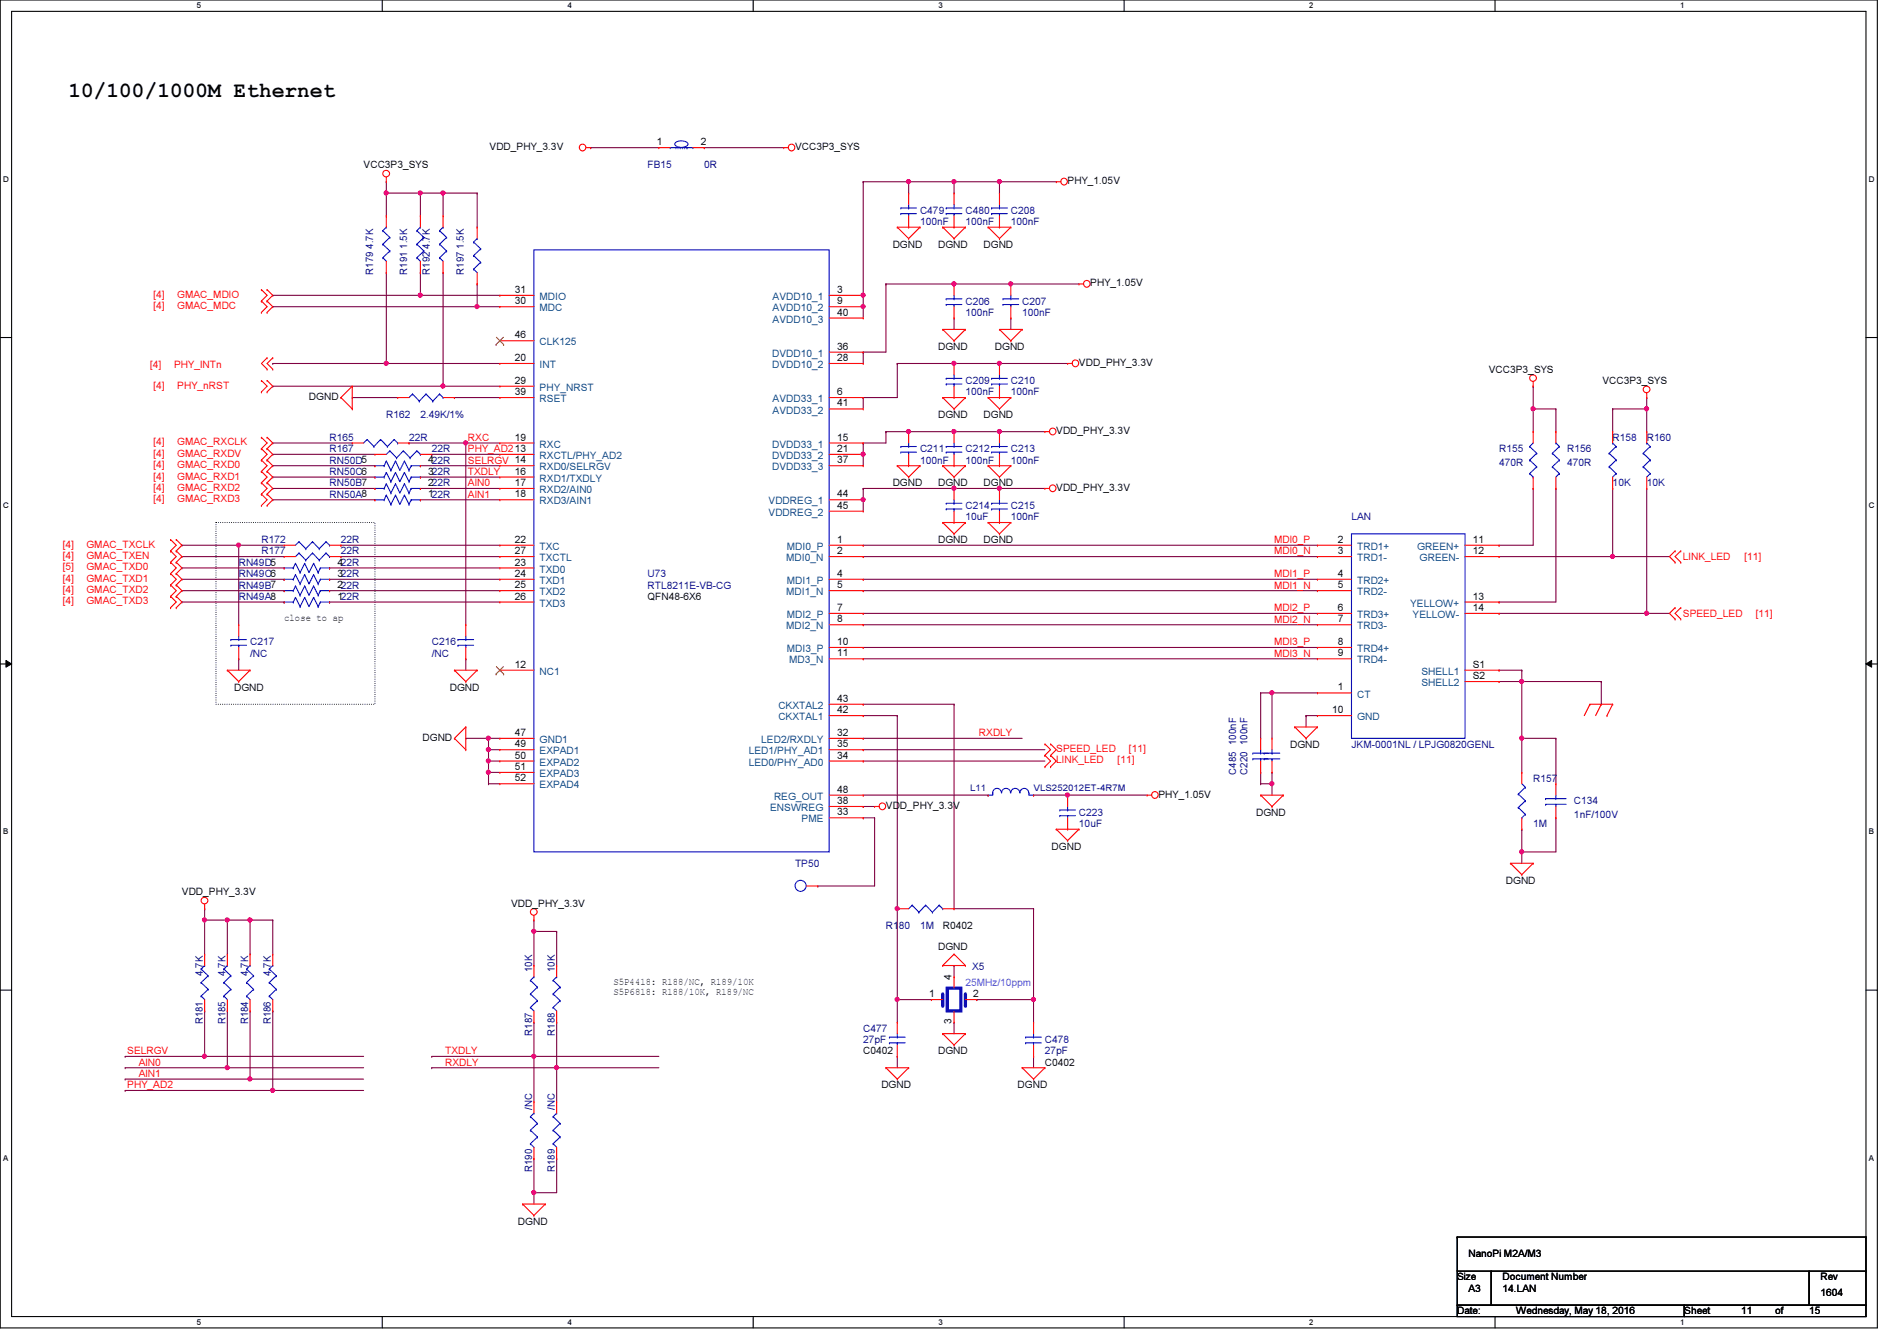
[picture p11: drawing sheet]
<svg xmlns="http://www.w3.org/2000/svg" width="297mm" height="210mm" viewBox="0 0 297 210" stroke-linecap="round" stroke-linejoin="round" font-family="sans-serif">
<defs><g id="words">
<text font-size="3.3" x="10.7" y="15.2">10/100/1000M Ethernet</text>
<g font-size="1.6">
<text x="76.7" y="23.5">VDD_PHY_3.3V</text>
<text x="102.8" y="22.7">1</text>
<text x="109.7" y="22.7">2</text>
<text x="124.5" y="23.5">VCC3P3_SYS</text>
<text x="56.9" y="26.3">VCC3P3_SYS</text>
<text x="167.2" y="28.8">PHY_1.05V</text>
<text x="139.8" y="38.8">DGND</text>
<text x="146.9" y="38.8">DGND</text>
<text x="154" y="38.8">DGND</text>
<text x="80.6" y="45.8">31</text>
<text x="80.6" y="47.6">30</text>
<text x="131.1" y="45.8">3</text>
<text x="131.1" y="47.6">9</text>
<text x="170.7" y="44.8">PHY_1.05V</text>
<text x="80.6" y="53">46</text>
<text x="131.1" y="49.4">40</text>
<text x="80.6" y="56.5">20</text>
<text x="131.1" y="54.7">36</text>
<text x="131.1" y="56.5">28</text>
<text x="146.9" y="54.8">DGND</text>
<text x="155.8" y="54.8">DGND</text>
<text x="168.9" y="57.3">VDD_PHY_3.3V</text>
<text x="233.1" y="58.3">VCC3P3_SYS</text>
<text x="48.4" y="62.6">DGND</text>
<text x="80.6" y="60.1">29</text>
<text x="80.6" y="61.8">39</text>
<text x="131.1" y="61.8">6</text>
<text x="131.1" y="63.6">41</text>
<text x="146.9" y="65.4">DGND</text>
<text x="154" y="65.4">DGND</text>
<text x="250.9" y="60.1">VCC3P3_SYS</text>
<text x="80.6" y="69">19</text>
<text x="131.1" y="69">15</text>
<text x="131.1" y="70.7">21</text>
<text x="165.4" y="67.9">VDD_PHY_3.3V</text>
<text x="67.1" y="72.5">422R</text>
<text x="67.1" y="74.3">322R</text>
<text x="67.1" y="77.9">122R</text>
<text x="67.1" y="76.1">222R</text>
<text x="80.6" y="74.3">16</text>
<text x="80.6" y="76.1">17</text>
<text x="80.6" y="77.9">18</text>
<text x="131.1" y="72.5">37</text>
<text x="131.1" y="77.9">44</text>
<text x="139.8" y="76.1">DGND</text>
<text x="146.9" y="76.1">DGND</text>
<text x="154" y="76.1">DGND</text>
<text x="165.4" y="76.8">VDD_PHY_3.3V</text>
<text x="131.1" y="79.6">45</text>
<text x="52.8" y="88.5">422R</text>
<text x="80.6" y="85">22</text>
<text x="80.6" y="86.7">27</text>
<text x="80.6" y="88.5">23</text>
<text x="131.1" y="85">1</text>
<text x="131.1" y="86.7">2</text>
<text x="146.9" y="85">DGND</text>
<text x="154" y="85">DGND</text>
<text x="209.5" y="85">2</text>
<text x="209.5" y="86.7">3</text>
<text x="230.6" y="85">11</text>
<text x="230.6" y="86.7">12</text>
<text x="52.8" y="93.9">122R</text>
<text x="52.8" y="90.3">322R</text>
<text x="52.8" y="92.1">222R</text>
<text x="80.6" y="90.3">24</text>
<text x="80.6" y="92.1">25</text>
<text x="80.6" y="93.9">26</text>
<text x="101.4" y="93.9">QFN48-6X6</text>
<text x="131.1" y="90.3">4</text>
<text x="131.1" y="92.1">5</text>
<text x="131.1" y="95.6">7</text>
<text x="209.5" y="90.3">4</text>
<text x="209.5" y="92.1">5</text>
<text x="209.5" y="95.6">6</text>
<text x="230.6" y="93.9">13</text>
<text x="230.6" y="95.6">14</text>
<text x="44.5" y="97.2">close to ap</text>
<text x="131.1" y="97.4">8</text>
<text x="131.1" y="101">10</text>
<text x="209.5" y="97.4">7</text>
<text x="209.5" y="101">8</text>
<text x="80.6" y="104.5">12</text>
<text x="131.1" y="102.7">11</text>
<text x="209.5" y="102.7">9</text>
<text x="230.6" y="104.5">S1</text>
<text x="230.6" y="106.3">S2</text>
<text x="36.7" y="108.1">DGND</text>
<text x="70.4" y="108.1">DGND</text>
<text x="131.1" y="111.6">42</text>
<text x="131.1" y="109.9">43</text>
<text x="208.6" y="111.6">10</text>
<text x="209.5" y="108.1">1</text>
<text x="66.2" y="116">DGND</text>
<text x="80.6" y="115.2">47</text>
<text x="80.6" y="118.7">50</text>
<text x="80.6" y="117">49</text>
<text x="131.1" y="115.2">32</text>
<text x="131.1" y="117">35</text>
<text x="131.1" y="118.7">34</text>
<text x="202" y="117">DGND</text>
<text x="80.6" y="120.5">51</text>
<text x="80.6" y="122.3">52</text>
<text x="131.1" y="124.1">48</text>
<text x="131.1" y="125.9">38</text>
<text x="181.4" y="124.8">PHY_1.05V</text>
<text x="131.1" y="127.6">33</text>
<text x="138.7" y="126.6">VDD_PHY_3.3V</text>
<text x="196.7" y="127.7">DGND</text>
<text x="164.7" y="133">DGND</text>
<text x="28.5" y="140.1">VDD_PHY_3.3V</text>
<text x="80" y="141.9">VDD_PHY_3.3V</text>
<text x="235.8" y="138.3">DGND</text>
<text x="146.9" y="148.7">DGND</text>
<text x="147.6" y="145.5">R0402</text>
<text x="96.1" y="154.1">S5P4418: R188/NC, R189/10K</text>
<text x="96.1" y="155.7">S5P6818: R188/10K, R189/NC</text>
<text x="149" y="153.5" transform="rotate(-90 149 153.5)">4</text>
<text x="145.5" y="156.1">1</text>
<text x="149" y="160.4" transform="rotate(-90 149 160.4)">3</text>
<text x="152.4" y="156.1">2</text>
<text x="135.2" y="165">C0402</text>
<text x="146.9" y="165">DGND</text>
<text x="163.6" y="166.8">C0402</text>
<text x="138" y="170.3">DGND</text>
<text x="159.3" y="170.3">DGND</text>
<text x="81.1" y="191.7">DGND</text>
<text x="230" y="196.7">NanoPi M2A/M3</text>
<text x="228.2" y="200.4">Size</text>
<text x="230" y="202.2">A3</text>
<text x="235.3" y="202.2">14.LAN</text>
<text x="235.3" y="200.4">Document Number</text>
<text x="285.1" y="202.9">1604</text>
<text x="285.1" y="200.4">Rev</text>
<text x="228.2" y="205.7">Date:</text>
<text x="237.4" y="205.7">Wednesday, May 18, 2016</text>
<text x="263.7" y="205.7">Sheet</text>
<text x="272.6" y="205.7">11</text>
<text x="278" y="205.7">of</text>
<text x="283.3" y="205.7">15</text>
</g>
<g font-size="1.6" fill="#000080">
<text x="101.4" y="26.3">FB15</text>
<text x="110.3" y="26.3">0R</text>
<text x="144.1" y="33.4">C479</text>
<text x="144.1" y="35.2">100nF</text>
<text x="151.2" y="33.4">C480</text>
<text x="151.2" y="35.2">100nF</text>
<text x="158.3" y="33.4">C208</text>
<text x="158.3" y="35.2">100nF</text>
<text x="58.4" y="43" transform="rotate(-90 58.4 43)">R179 4.7K</text>
<text x="63.8" y="43" transform="rotate(-90 63.8 43)">R191 1.5K</text>
<text x="67.3" y="43" transform="rotate(-90 67.3 43)">R192 4.7K</text>
<text x="72.6" y="43" transform="rotate(-90 72.6 43)">R197 1.5K</text>
<text x="151.2" y="47.7">C206</text>
<text x="160.1" y="47.7">C207</text>
<text x="151.2" y="49.4">100nF</text>
<text x="160.1" y="49.4">100nF</text>
<text x="60.5" y="65.4">R162</text>
<text x="65.8" y="65.4">2.49K/1%</text>
<text x="151.2" y="60.1">C209</text>
<text x="151.2" y="61.9">100nF</text>
<text x="158.3" y="60.1">C210</text>
<text x="158.3" y="61.9">100nF</text>
<text x="51.6" y="70.8">R167</text>
<text x="51.6" y="69">R165</text>
<text x="64" y="69">22R</text>
<text x="67.6" y="70.8">22R</text>
<text x="144.1" y="70.8">C211</text>
<text x="151.2" y="70.8">C212</text>
<text x="158.3" y="70.8">C213</text>
<text x="234.7" y="70.8">R155</text>
<text x="245.4" y="70.8">R156</text>
<text x="252.5" y="69">R158</text>
<text x="257.8" y="69">R160</text>
<text x="51.6" y="72.6">RN50D5</text>
<text x="51.6" y="74.3">RN50C6</text>
<text x="51.6" y="77.9">RN50A8</text>
<text x="51.6" y="76.1">RN50B7</text>
<text x="144.1" y="72.6">100nF</text>
<text x="151.2" y="72.6">100nF</text>
<text x="158.3" y="72.6">100nF</text>
<text x="234.7" y="72.9">470R</text>
<text x="245.4" y="72.9">470R</text>
<text x="252.5" y="76.1">10K</text>
<text x="257.8" y="76.1">10K</text>
<text x="151.2" y="79.7">C214</text>
<text x="151.2" y="81.4">10uF</text>
<text x="158.3" y="79.7">C215</text>
<text x="158.3" y="81.4">100nF</text>
<text x="211.6" y="81.4">LAN</text>
<text x="37.4" y="88.6">RN49D5</text>
<text x="40.9" y="86.8">R177</text>
<text x="40.9" y="85">R172</text>
<text x="53.4" y="86.8">22R</text>
<text x="53.4" y="85">22R</text>
<text x="37.4" y="93.9">RN49A8</text>
<text x="37.4" y="90.3">RN49C6</text>
<text x="37.4" y="92.1">RN49B7</text>
<text x="101.4" y="90.3">U73</text>
<text x="101.4" y="92.1">RTL8211E-VB-CG</text>
<text x="39.2" y="101">C217</text>
<text x="67.6" y="101">C216</text>
<text x="39.2" y="102.8">/NC</text>
<text x="67.6" y="102.8">/NC</text>
<text x="211.6" y="117">JKM-0001NL / LPJG0820GENL</text>
<text x="193.5" y="121.2" transform="rotate(-90 193.5 121.2)">C485 100nF</text>
<text x="195.3" y="121.2" transform="rotate(-90 195.3 121.2)">C220 100nF</text>
<text x="240.1" y="122.3">R157</text>
<text x="246.5" y="125.9">C134</text>
<text x="168.9" y="127.7">C223</text>
<text x="168.9" y="129.5">10uF</text>
<text x="240.1" y="129.5">1M</text>
<text x="246.5" y="128">1nF/100V</text>
<text x="124.5" y="135.7">TP50</text>
<text x="138.7" y="145.5">R180</text>
<text x="144.1" y="145.5">1M</text>
<text x="31.7" y="152.7" transform="rotate(-90 31.7 152.7)">4.7K</text>
<text x="35.3" y="152.7" transform="rotate(-90 35.3 152.7)">4.7K</text>
<text x="38.9" y="152.7" transform="rotate(-90 38.9 152.7)">4.7K</text>
<text x="42.4" y="152.7" transform="rotate(-90 42.4 152.7)">4.7K</text>
<text x="83.3" y="152.2" transform="rotate(-90 83.3 152.2)">10K</text>
<text x="86.9" y="152.2" transform="rotate(-90 86.9 152.2)">10K</text>
<text x="152.2" y="151.8">X5</text>
<text x="31.7" y="160.4" transform="rotate(-90 31.7 160.4)">R181</text>
<text x="35.3" y="160.4" transform="rotate(-90 35.3 160.4)">R185</text>
<text x="38.9" y="160.4" transform="rotate(-90 38.9 160.4)">R184</text>
<text x="42.4" y="160.4" transform="rotate(-90 42.4 160.4)">R186</text>
<text x="135.2" y="161.5">C477</text>
<text x="83.3" y="162.1" transform="rotate(-90 83.3 162.1)">R187</text>
<text x="86.9" y="162.1" transform="rotate(-90 86.9 162.1)">R188</text>
<text x="135.2" y="163.2">27pF</text>
<text x="163.6" y="163.2">C478</text>
<text x="163.6" y="165">27pF</text>
<text x="83.3" y="173.7" transform="rotate(-90 83.3 173.7)">/NC</text>
<text x="86.9" y="173.7" transform="rotate(-90 86.9 173.7)">/NC</text>
<text x="83.3" y="183.5" transform="rotate(-90 83.3 183.5)">R190</text>
<text x="86.9" y="183.5" transform="rotate(-90 86.9 183.5)">R189</text>
</g>
<g font-size="1.6" fill="#f00">
<text x="24" y="46.6">[4]</text>
<text x="27.8" y="46.6">GMAC_MDIO</text>
<text x="24" y="48.4">[4]</text>
<text x="27.8" y="48.4">GMAC_MDC</text>
<text x="23.5" y="57.6">[4]</text>
<text x="27.3" y="57.6">PHY_INTn</text>
<text x="24" y="60.8">[4]</text>
<text x="27.8" y="60.8">PHY_nRST</text>
<text x="24" y="69.7">[4]</text>
<text x="24" y="71.5">[4]</text>
<text x="27.8" y="69.7">GMAC_RXCLK</text>
<text x="27.8" y="71.5">GMAC_RXDV</text>
<text x="73.3" y="69">RXC</text>
<text x="73.3" y="70.8">PHY_AD213</text>
<text x="24" y="76.8">[4]</text>
<text x="24" y="73.3">[4]</text>
<text x="24" y="75.1">[4]</text>
<text x="27.8" y="76.8">GMAC_RXD2</text>
<text x="27.8" y="73.3">GMAC_RXD0</text>
<text x="27.8" y="75.1">GMAC_RXD1</text>
<text x="73.3" y="74.3">TXDLY</text>
<text x="73.3" y="76.1">AIN0</text>
<text x="73.3" y="77.9">AIN1</text>
<text x="73.3" y="72.6">SELRGV 14</text>
<text x="24" y="78.6">[4]</text>
<text x="27.8" y="78.6">GMAC_RXD3</text>
<text x="9.8" y="87.5">[4]</text>
<text x="9.8" y="85.7">[4]</text>
<text x="9.8" y="89.3">[5]</text>
<text x="13.5" y="87.5">GMAC_TXEN</text>
<text x="13.5" y="85.7">GMAC_TXCLK</text>
<text x="13.5" y="89.3">GMAC_TXD0</text>
<text x="199.5" y="86.8">MDI0_N</text>
<text x="199.5" y="85">MDI0_P</text>
<text x="263.5" y="87.7">LINK_LED</text>
<text x="273.1" y="87.7">[11]</text>
<text x="9.8" y="91.1">[4]</text>
<text x="9.8" y="92.8">[4]</text>
<text x="9.8" y="94.6">[4]</text>
<text x="13.5" y="91.1">GMAC_TXD1</text>
<text x="13.5" y="92.8">GMAC_TXD2</text>
<text x="13.5" y="94.6">GMAC_TXD3</text>
<text x="199.5" y="95.7">MDI2_P</text>
<text x="199.5" y="92.1">MDI1_N</text>
<text x="199.5" y="90.3">MDI1_P</text>
<text x="199.5" y="97.5">MDI2_N</text>
<text x="199.5" y="101">MDI3_P</text>
<text x="263.5" y="96.6">SPEED_LED</text>
<text x="274.9" y="96.6">[11]</text>
<text x="199.5" y="102.8">MDI3_N</text>
<text x="153.3" y="115.2">RXDLY</text>
<text x="165.4" y="119.5">LINK_LED</text>
<text x="165.4" y="117.7">SPEED_LED</text>
<text x="175" y="119.5">[11]</text>
<text x="176.8" y="117.7">[11]</text>
<text x="19.9" y="165">SELRGV</text>
<text x="21.7" y="166.8">AIN0</text>
<text x="69.7" y="165">TXDLY</text>
<text x="69.7" y="166.8">RXDLY</text>
<text x="19.9" y="170.3">PHY_AD2</text>
<text x="21.7" y="168.6">AIN1</text>
</g>
<g font-size="1.6" fill="#004080">
<text x="84.5" y="46.9">MDIO</text>
<text x="121" y="46.9">AVDD10_1</text>
<text x="84.5" y="48.7">MDC</text>
<text x="121" y="48.7">AVDD10_2</text>
<text x="121" y="50.5">AVDD10_3</text>
<text x="84.5" y="54.1">CLK125</text>
<text x="84.5" y="57.6">INT</text>
<text x="120.9" y="55.8">DVDD10_1</text>
<text x="120.9" y="57.6">DVDD10_2</text>
<text x="84.5" y="61.2">PHY_NRST</text>
<text x="84.5" y="62.9">RSET</text>
<text x="121" y="62.9">AVDD33_1</text>
<text x="121" y="64.7">AVDD33_2</text>
<text x="84.5" y="70.1">RXC</text>
<text x="84.5" y="71.8">RXCTL/PHY_AD2</text>
<text x="120.9" y="70.1">DVDD33_1</text>
<text x="120.9" y="71.8">DVDD33_2</text>
<text x="84.5" y="73.6">RXD0/SELRGV</text>
<text x="84.5" y="75.4">RXD1/TXDLY</text>
<text x="84.5" y="77.2">RXD2/AIN0</text>
<text x="120.9" y="73.6">DVDD33_3</text>
<text x="84.5" y="79">RXD3/AIN1</text>
<text x="120.4" y="79">VDDREG_1</text>
<text x="120.4" y="80.7">VDDREG_2</text>
<text x="84.5" y="86.1">TXC</text>
<text x="84.5" y="87.8">TXCTL</text>
<text x="84.5" y="89.6">TXD0</text>
<text x="123.1" y="87.8">MDI0_N</text>
<text x="123.2" y="86.1">MDI0_P</text>
<text x="212.5" y="86.1">TRD1+</text>
<text x="212.5" y="87.8">TRD1-</text>
<text x="221.9" y="86.1">GREEN+</text>
<text x="222.3" y="87.8">GREEN-</text>
<text x="84.5" y="91.4">TXD1</text>
<text x="84.5" y="93.2">TXD2</text>
<text x="84.5" y="95">TXD3</text>
<text x="123.1" y="93.2">MDI1_N</text>
<text x="123.2" y="91.4">MDI1_P</text>
<text x="212.5" y="91.4">TRD2+</text>
<text x="212.5" y="93.2">TRD2-</text>
<text x="220.8" y="95">YELLOW+</text>
<text x="123.1" y="98.5">MDI2_N</text>
<text x="123.2" y="96.7">MDI2_P</text>
<text x="212.5" y="96.7">TRD3+</text>
<text x="212.5" y="98.5">TRD3-</text>
<text x="221.2" y="96.7">YELLOW-</text>
<text x="84.5" y="105.6">NC1</text>
<text x="123.2" y="102.1">MDI3_P</text>
<text x="123.6" y="103.8">MD3_N</text>
<text x="212.5" y="102.1">TRD4+</text>
<text x="212.5" y="103.8">TRD4-</text>
<text x="222.6" y="105.6">SHELL1</text>
<text x="222.6" y="107.4">SHELL2</text>
<text x="121.9" y="112.7">CKXTAL1</text>
<text x="121.9" y="111">CKXTAL2</text>
<text x="212.5" y="109.2">CT</text>
<text x="212.5" y="112.7">GND</text>
<text x="84.5" y="116.3">GND1</text>
<text x="84.5" y="119.8">EXPAD2</text>
<text x="84.5" y="118.1">EXPAD1</text>
<text x="117.3" y="118.1">LED1/PHY_AD1</text>
<text x="117.3" y="119.8">LED0/PHY_AD0</text>
<text x="119.2" y="116.3">LED2/RXDLY</text>
<text x="84.5" y="121.6">EXPAD3</text>
<text x="84.5" y="123.4">EXPAD4</text>
<text x="121.2" y="125.2">REG_OUT</text>
<text x="120.6" y="127">ENSWREG</text>
<text x="125.5" y="128.7">PME</text>
</g>
<text font-size="1.6" fill="#8000ff" x="151.2" y="154.3">25MHz/10ppm</text>
<g font-size="1.4" fill="#000080">
<text x="151.9" y="123.8">L11</text>
<text x="161.8" y="123.8">VLS252012ET-4R7M</text>
</g>
<g font-size="1.3">
<text x="30.8" y="1.3">5</text>
<text x="88.9" y="1.3">4</text>
<text x="146.9" y="1.3">3</text>
<text x="205" y="1.3">2</text>
<text x="263.1" y="1.3">1</text>
<text x=".5" y="28.4">D</text>
<text x="292.6" y="28.4">D</text>
<text x=".5" y="79.5">C</text>
<text x="292.6" y="79.5">C</text>
<text x=".5" y="130.6">B</text>
<text x="292.6" y="130.6">B</text>
<text x=".5" y="181.7">A</text>
<text x="292.6" y="181.7">A</text>
<text x="30.8" y="207.4">5</text>
<text x="88.9" y="207.4">4</text>
<text x="146.9" y="207.4">3</text>
<text x="205" y="207.4">2</text>
<text x="263.1" y="207.4">1</text>
</g>
</g></defs>
<path d="M0 0h294v207.9h-294zM1.8 1.8h290.4v204.3h-290.4z" fill="none" stroke="#000" stroke-width=".17"/>
<g fill="#fff">
<path d="M30.8 .2h.7v1.4h-.7z"/>
<path d="M30.8 206.2h.7v1.4h-.7z"/>
</g>
<path d="M59.9 0v1.8M59.9 206.1v1.8" fill="none" stroke="#000" stroke-width=".17"/>
<g fill="#fff">
<path d="M88.9 .2h.6v1.4h-.6z"/>
<path d="M88.9 206.2h.6v1.4h-.6z"/>
</g>
<path d="M117.9 0v1.8M117.9 206.1v1.8" fill="none" stroke="#000" stroke-width=".17"/>
<g fill="#fff">
<path d="M146.9 .2h.7v1.4h-.7z"/>
<path d="M146.9 206.2h.7v1.4h-.7z"/>
</g>
<path d="M176 0v1.8M176 206.1v1.8" fill="none" stroke="#000" stroke-width=".17"/>
<g fill="#fff">
<path d="M205 .2h.7v1.4h-.7z"/>
<path d="M205 206.2h.7v1.4h-.7z"/>
</g>
<path d="M234.1 0v1.8M234.1 206.1v1.8" fill="none" stroke="#000" stroke-width=".17"/>
<g fill="#fff">
<path d="M263.1 .2h.7v1.4h-.7z"/>
<path d="M263.1 206.2h.7v1.4h-.7z"/>
<path d="M.5 27.3h.9v1.4h-.9z"/>
<path d="M292.6 27.3h.9v1.4h-.9z"/>
<path d="M.5 78.4h.9v1.4h-.9z"/>
<path d="M292.6 78.4h.9v1.4h-.9z"/>
</g>
<path d="M0 52.8h1.8M292.2 52.8h1.8" fill="none" stroke="#000" stroke-width=".17"/>
<g fill="#fff">
<path d="M.5 129.5h.8v1.4h-.8z"/>
<path d="M292.6 129.5h.9v1.4h-.9z"/>
</g>
<path d="M0 103.9h1.8M292.2 103.9h1.8" fill="none" stroke="#000" stroke-width=".17"/>
<path d="M.9 103.4l.9 .5-.9 .5zM292.2 103.9l.9-.5v1z" fill="#000"/>
<path d="M.9 103.4l.9 .5-.9 .5zM292.2 103.9l.9-.5v1z" fill="none" stroke="#000" stroke-width=".16"/>
<g fill="#fff">
<path d="M.5 180.5h.8v1.4h-.8z"/>
<path d="M292.6 180.5h.9v1.4h-.9z"/>
</g>
<path d="M0 155h1.8M292.2 155h1.8" fill="none" stroke="#000" stroke-width=".17"/>
<path d="M33.8 81.8h24.9v28.4h-24.9z" fill="none" stroke="#000" stroke-width=".17" stroke-dasharray="0 .3"/>
<path d="M60.5 30.2h.1M60.5 30.2v3.6" fill="none" stroke="#800040" stroke-width=".17"/>
<circle cx="60.5" cy="30.2" r=".32" fill="#f0f"/>
<circle cx="60.5" cy="30.2" r=".32" fill="none" stroke="#f0f" stroke-width=".17"/>
<path d="M60.5 42.7h.1M60.5 42.7v14.2" fill="none" stroke="#800040" stroke-width=".17"/>
<circle cx="60.5" cy="56.9" r=".32" fill="#f0f"/>
<circle cx="60.5" cy="56.9" r=".32" fill="none" stroke="#f0f" stroke-width=".17"/>
<path d="M65.8 42.7h.1M65.8 46.2h.1M65.8 42.7v3.5M65.8 46.2h12.5" fill="none" stroke="#800040" stroke-width=".17"/>
<circle cx="65.8" cy="46.2" r=".32" fill="#f0f"/>
<circle cx="65.8" cy="46.2" r=".32" fill="none" stroke="#f0f" stroke-width=".17"/>
<path d="M60.5 30.2h.1M60.5 30.2h8.9M65.8 30.2h.1" fill="none" stroke="#800040" stroke-width=".17"/>
<circle cx="65.8" cy="30.2" r=".32" fill="#f0f"/>
<circle cx="65.8" cy="30.2" r=".32" fill="none" stroke="#f0f" stroke-width=".17"/>
<path d="M161.8 124.5h.1M161.8 124.5h5.4" fill="none" stroke="#800040" stroke-width=".17"/>
<circle cx="167.1" cy="124.4" r=".32" fill="#f0f"/>
<circle cx="167.1" cy="124.4" r=".32" fill="none" stroke="#f0f" stroke-width=".17"/>
<path d="M135.2 78.2h.1M135.2 78.2v1.8M135.2 124.5h.1M135.2 124.5h19.5M167.2 124.5h.1M167.2 124.5h12.4" fill="none" stroke="#800040" stroke-width=".17"/>
<circle cx="135.1" cy="78.2" r=".32" fill="#f0f"/>
<circle cx="135.1" cy="78.2" r=".32" fill="none" stroke="#f0f" stroke-width=".17"/>
<path d="M135.2 76.5h.1M135.2 76.5h14.2" fill="none" stroke="#800040" stroke-width=".17"/>
<circle cx="149.4" cy="76.4" r=".32" fill="#f0f"/>
<circle cx="149.4" cy="76.4" r=".32" fill="none" stroke="#f0f" stroke-width=".17"/>
<g fill="none" stroke="#800040" stroke-width=".17">
<path d="M135.2 55.1h.1M135.2 55.1v1.8M149.4 76.5h.1M149.4 76.5h14.2M156.5 76.5h.1M135.2 87.1h.1M135.2 85.3h.1M135.2 96h.1M135.2 97.8h.1M135.2 92.5h.1M135.2 90.7h.1M135.2 87.1h71.1"/>
<path d="M135.2 85.3h71.1M135.2 96h71.1M135.2 97.8h71.1M135.2 92.5h71.1M135.2 90.7h71.1M135.2 101.3h.1M135.2 103.1h.1M135.2 101.3h71.1M135.2 103.1h71.1"/>
</g>
<circle cx="156.5" cy="76.4" r=".32" fill="#f0f"/>
<circle cx="156.5" cy="76.4" r=".32" fill="none" stroke="#f0f" stroke-width=".17"/>
<path d="M135.2 46.2h.1M135.2 46.2v1.8" fill="none" stroke="#800040" stroke-width=".17"/>
<circle cx="135.1" cy="48" r=".32" fill="#f0f"/>
<circle cx="135.1" cy="48" r=".32" fill="none" stroke="#f0f" stroke-width=".17"/>
<path d="M135.2 48h.1M135.2 48v1.8M158.3 44.4h.1M158.3 44.4h10.6" fill="none" stroke="#800040" stroke-width=".17"/>
<circle cx="158.3" cy="44.4" r=".32" fill="#f0f"/>
<circle cx="158.3" cy="44.4" r=".32" fill="none" stroke="#f0f" stroke-width=".17"/>
<path d="M135.2 28.4h.1M135.2 28.4h14.2M142.3 28.4h.1" fill="none" stroke="#800040" stroke-width=".17"/>
<circle cx="149.4" cy="28.4" r=".32" fill="#f0f"/>
<circle cx="149.4" cy="28.4" r=".32" fill="none" stroke="#f0f" stroke-width=".17"/>
<circle cx="142.3" cy="28.4" r=".32" fill="#f0f"/>
<circle cx="142.3" cy="28.4" r=".32" fill="none" stroke="#f0f" stroke-width=".17"/>
<path d="M156.5 28.4h.1M156.5 28.4h8.9M140.5 56.9h.1M140.5 56.9h8.9M135.2 62.2h.1M135.2 62.2v1.8" fill="none" stroke="#800040" stroke-width=".17"/>
<circle cx="149.4" cy="56.9" r=".32" fill="#f0f"/>
<circle cx="149.4" cy="56.9" r=".32" fill="none" stroke="#f0f" stroke-width=".17"/>
<path d="M149.4 56.9h.1M149.4 56.9h17.8M156.5 56.9h.1" fill="none" stroke="#800040" stroke-width=".17"/>
<circle cx="156.5" cy="56.9" r=".32" fill="#f0f"/>
<circle cx="156.5" cy="56.9" r=".32" fill="none" stroke="#f0f" stroke-width=".17"/>
<path d="M135.2 69.3h.1M135.2 69.3v1.8" fill="none" stroke="#800040" stroke-width=".17"/>
<circle cx="135.1" cy="71.1" r=".32" fill="#f0f"/>
<circle cx="135.1" cy="71.1" r=".32" fill="none" stroke="#f0f" stroke-width=".17"/>
<path d="M135.2 71.1h.1M135.2 69.3h.1M135.2 71.1v1.8M135.2 69.3h3.5M142.3 67.6h.1M142.3 67.6h7.1" fill="none" stroke="#800040" stroke-width=".17"/>
<circle cx="149.4" cy="67.5" r=".32" fill="#f0f"/>
<circle cx="149.4" cy="67.5" r=".32" fill="none" stroke="#f0f" stroke-width=".17"/>
<circle cx="142.3" cy="67.5" r=".32" fill="#f0f"/>
<circle cx="142.3" cy="67.5" r=".32" fill="none" stroke="#f0f" stroke-width=".17"/>
<path d="M149.4 67.6h.1M149.4 67.6h7.1M135.2 126.2h.1M135.2 126.2h1.7" fill="none" stroke="#800040" stroke-width=".17"/>
<circle cx="156.5" cy="67.5" r=".32" fill="#f0f"/>
<circle cx="156.5" cy="67.5" r=".32" fill="none" stroke="#f0f" stroke-width=".17"/>
<path d="M69.4 60.5h.1M69.4 60.5h8.9" fill="none" stroke="#800040" stroke-width=".17"/>
<circle cx="69.4" cy="60.4" r=".32" fill="#f0f"/>
<circle cx="69.4" cy="60.4" r=".32" fill="none" stroke="#f0f" stroke-width=".17"/>
<path d="M69.4 42.7h.1M69.4 42.7v17.8M42.7 69.3h.1M42.7 69.3h12.5M156.5 67.6h.1M156.5 67.6h7.1M37.4 85.3h.1M37.4 85.3v12.5M37.4 85.3h7.1" fill="none" stroke="#800040" stroke-width=".17"/>
<circle cx="37.4" cy="85.3" r=".32" fill="#f0f"/>
<circle cx="37.4" cy="85.3" r=".32" fill="none" stroke="#f0f" stroke-width=".17"/>
<path d="M92.5 23.1h.1M92.5 23.1h10.7M110.3 23.1h.1M110.3 23.1h12.4M37.4 103.1h.1M37.4 103.1v1.8M72.9 115.6h.1M72.9 115.6h3.6M76.5 117.3h.1M76.5 115.6h.1M76.5 117.3h1.8M76.5 115.6v1.7" fill="none" stroke="#800040" stroke-width=".17"/>
<circle cx="76.5" cy="115.5" r=".32" fill="#f0f"/>
<circle cx="76.5" cy="115.5" r=".32" fill="none" stroke="#f0f" stroke-width=".17"/>
<path d="M76.5 119.1h.1M76.5 117.3h.1M76.5 119.1h1.8M76.5 117.3v1.8" fill="none" stroke="#800040" stroke-width=".17"/>
<circle cx="76.5" cy="119.1" r=".32" fill="#f0f"/>
<circle cx="76.5" cy="119.1" r=".32" fill="none" stroke="#f0f" stroke-width=".17"/>
<circle cx="76.5" cy="117.3" r=".32" fill="#f0f"/>
<circle cx="76.5" cy="117.3" r=".32" fill="none" stroke="#f0f" stroke-width=".17"/>
<path d="M76.5 119.1h.1M76.5 119.1v3.6M76.5 120.9h.1M76.5 122.7h.1M76.5 120.9h1.8M76.5 122.7h1.8" fill="none" stroke="#800040" stroke-width=".17"/>
<circle cx="76.5" cy="120.9" r=".32" fill="#f0f"/>
<circle cx="76.5" cy="120.9" r=".32" fill="none" stroke="#f0f" stroke-width=".17"/>
<path d="M142.3 28.4h.1M142.3 28.4v1.8M149.4 28.4h.1M149.4 28.4v1.8M149.4 28.4h7.1M156.5 28.4h.1M156.5 28.4v1.8M140.5 165.4h.1M140.5 165.4v1.7" fill="none" stroke="#800040" stroke-width=".17"/>
<circle cx="156.5" cy="28.4" r=".32" fill="#f0f"/>
<circle cx="156.5" cy="28.4" r=".32" fill="none" stroke="#f0f" stroke-width=".17"/>
<path d="M135.2 28.4h.1M135.2 28.4v17.8" fill="none" stroke="#800040" stroke-width=".17"/>
<circle cx="135.1" cy="46.2" r=".32" fill="#f0f"/>
<circle cx="135.1" cy="46.2" r=".32" fill="none" stroke="#f0f" stroke-width=".17"/>
<path d="M138.7 44.4h.1M138.7 44.4v10.7M138.7 44.4h19.6M149.4 44.4h.1" fill="none" stroke="#800040" stroke-width=".17"/>
<circle cx="149.4" cy="44.4" r=".32" fill="#f0f"/>
<circle cx="149.4" cy="44.4" r=".32" fill="none" stroke="#f0f" stroke-width=".17"/>
<g fill="none" stroke="#800040" stroke-width=".17">
<path d="M69.4 30.2h.1M69.4 30.2h5.3M74.7 30.2h.1M74.7 30.2v5.4M42.7 48h.1M74.7 44.4h.1M74.7 44.4v3.6h-32M135.2 55.1h.1M135.2 55.1h3.5M140.5 56.9h.1M140.5 56.9v5.3M149.4 49.8h.1"/>
<path d="M149.4 49.8v1.8M158.3 49.8h.1M158.3 49.8v1.8M240.1 64h.1M240.1 64v3.6M243.6 64h.1M243.6 64v3.6"/>
</g>
<circle cx="69.4" cy="30.2" r=".32" fill="#f0f"/>
<circle cx="69.4" cy="30.2" r=".32" fill="none" stroke="#f0f" stroke-width=".17"/>
<path d="M128.1 138.7h.1M135.2 128h.1M135.2 128h1.7M136.9 128h.1M136.9 128v10.7h-8.8M197.4 122.7h.1M197.4 122.7h1.8" fill="none" stroke="#800040" stroke-width=".17"/>
<circle cx="199.2" cy="122.7" r=".32" fill="#f0f"/>
<circle cx="199.2" cy="122.7" r=".32" fill="none" stroke="#f0f" stroke-width=".17"/>
<path d="M199.2 108.5h.1M199.2 108.5h7.1M199.2 122.7h.1M199.2 122.7v1.8" fill="none" stroke="#800040" stroke-width=".17"/>
<circle cx="199.2" cy="108.4" r=".32" fill="#f0f"/>
<circle cx="199.2" cy="108.4" r=".32" fill="none" stroke="#f0f" stroke-width=".17"/>
<g fill="none" stroke="#800040" stroke-width=".17">
<path d="M197.4 108.5h.1M197.4 108.5v7.1M197.4 108.5h1.8M199.2 108.5h.1M199.2 108.5v7.1M204.5 112h.1M204.5 112h1.8M204.5 112v1.8M234.7 104.9h.1M234.7 104.9h3.6M238.3 106.7h.1M238.3 115.6h.1"/>
<path d="M238.3 106.7v14.2M238.3 106.7h12.4M243.6 115.6h.1M243.6 115.6v7.1M250.7 106.7h.1M250.7 106.7v3.5M238.3 133.3h.1M238.3 129.8h.1M238.3 129.8v5.3"/>
</g>
<circle cx="238.3" cy="133.3" r=".32" fill="#f0f"/>
<circle cx="238.3" cy="133.3" r=".32" fill="none" stroke="#f0f" stroke-width=".17"/>
<path d="M238.3 115.6h.1M238.3 115.6h5.3M238.3 133.3h.1M243.6 128h.1M243.6 128v5.3h-5.3" fill="none" stroke="#800040" stroke-width=".17"/>
<circle cx="238.3" cy="115.5" r=".32" fill="#f0f"/>
<circle cx="238.3" cy="115.5" r=".32" fill="none" stroke="#f0f" stroke-width=".17"/>
<path d="M238.3 104.9h.1M238.3 104.9v1.8" fill="none" stroke="#800040" stroke-width=".17"/>
<circle cx="238.3" cy="106.7" r=".32" fill="#f0f"/>
<circle cx="238.3" cy="106.7" r=".32" fill="none" stroke="#f0f" stroke-width=".17"/>
<path d="M240.1 64h.1M240.1 64h3.5M234.7 106.7h.1M234.7 106.7h3.6" fill="none" stroke="#800040" stroke-width=".17"/>
<circle cx="240" cy="64" r=".32" fill="#f0f"/>
<circle cx="240" cy="64" r=".32" fill="none" stroke="#f0f" stroke-width=".17"/>
<path d="M240.1 60.5h.1M240.1 76.5h.1M240.1 60.5v3.5M240.1 76.5v8.8h-5.4M243.6 76.5h.1M243.6 76.5v17.7h-8.9M234.7 85.3h.1M234.7 94.2h.1M252.5 87.1h.1M252.5 87.1h8.9" fill="none" stroke="#800040" stroke-width=".17"/>
<circle cx="252.5" cy="87.1" r=".32" fill="#f0f"/>
<circle cx="252.5" cy="87.1" r=".32" fill="none" stroke="#f0f" stroke-width=".17"/>
<g fill="none" stroke="#800040" stroke-width=".17">
<path d="M257.8 96h.1M257.8 96h3.6M32 158.2h.1M32 158.2v7.2M140.5 156.5h.1M140.5 142.2h.1M140.5 156.5h5.3M140.5 142.2v14.3M149.4 151.1h.1M149.4 151.1v1.8M152.9 156.5h.1M161.8 142.2h.1"/>
<path d="M161.8 142.2v14.3h-8.9M32 165.4h.1M32 165.4h24.9M149.4 160h.1M149.4 160v1.8"/>
</g>
<circle cx="32" cy="165.3" r=".32" fill="#f0f"/>
<circle cx="32" cy="165.3" r=".32" fill="none" stroke="#f0f" stroke-width=".17"/>
<path d="M19.6 165.4h.1M19.6 167.1h.1M19.6 168.9h.1M19.6 165.4h12.4M19.6 167.1h16M19.6 168.9h19.6" fill="none" stroke="#800040" stroke-width=".17"/>
<circle cx="39.1" cy="168.9" r=".32" fill="#f0f"/>
<circle cx="39.1" cy="168.9" r=".32" fill="none" stroke="#f0f" stroke-width=".17"/>
<path d="M32 144h.1M32 144v5.4" fill="none" stroke="#800040" stroke-width=".17"/>
<circle cx="32" cy="144" r=".32" fill="#f0f"/>
<circle cx="32" cy="144" r=".32" fill="none" stroke="#f0f" stroke-width=".17"/>
<path d="M35.6 158.2h.1M35.6 158.2v8.9M39.2 144h.1M39.2 144h3.5M35.6 167.1h.1M35.6 167.1h21.3" fill="none" stroke="#800040" stroke-width=".17"/>
<circle cx="35.6" cy="167.1" r=".32" fill="#f0f"/>
<circle cx="35.6" cy="167.1" r=".32" fill="none" stroke="#f0f" stroke-width=".17"/>
<path d="M39.2 158.2h.1M39.2 158.2v10.7M19.6 170.7h.1M19.6 170.7h23.1M39.2 168.9h.1M39.2 168.9h17.7" fill="none" stroke="#800040" stroke-width=".17"/>
<circle cx="42.7" cy="170.7" r=".32" fill="#f0f"/>
<circle cx="42.7" cy="170.7" r=".32" fill="none" stroke="#f0f" stroke-width=".17"/>
<path d="M42.7 158.2h.1M42.7 158.2v12.5M42.7 170.7h.1M42.7 170.7h14.2M67.6 165.4h.1M83.6 160h.1M83.6 160v5.4h-16" fill="none" stroke="#800040" stroke-width=".17"/>
<circle cx="83.6" cy="165.3" r=".32" fill="#f0f"/>
<circle cx="83.6" cy="165.3" r=".32" fill="none" stroke="#f0f" stroke-width=".17"/>
<path d="M83.6 144h.1M83.6 144v1.8M87.2 167.1h.1M87.2 167.1h16" fill="none" stroke="#800040" stroke-width=".17"/>
<circle cx="83.6" cy="145.8" r=".32" fill="#f0f"/>
<circle cx="83.6" cy="145.8" r=".32" fill="none" stroke="#f0f" stroke-width=".17"/>
<path d="M83.6 145.8h.1M83.6 145.8h3.6M83.6 145.8v5.3M87.2 145.8h.1M87.2 145.8v5.3M83.6 165.4h.1M83.6 165.4h19.6M83.6 165.4v7.1M87.2 167.1h.1M87.2 167.1v5.4M83.6 181.4h.1M83.6 181.4v5.3" fill="none" stroke="#800040" stroke-width=".17"/>
<circle cx="83.6" cy="186.7" r=".32" fill="#f0f"/>
<circle cx="83.6" cy="186.7" r=".32" fill="none" stroke="#f0f" stroke-width=".17"/>
<path d="M76.5 115.6h.1M76.5 115.6h1.8M135.2 117.3h.1M135.2 119.1h.1M135.2 115.6h.1M135.2 117.3h28.4M135.2 119.1h28.4M135.2 115.6h24.9M140.5 156.5h.1M140.5 156.5v3.5M83.6 186.7h.1M83.6 186.7h3.6" fill="none" stroke="#800040" stroke-width=".17"/>
<circle cx="140.5" cy="156.4" r=".32" fill="#f0f"/>
<circle cx="140.5" cy="156.4" r=".32" fill="none" stroke="#f0f" stroke-width=".17"/>
<path d="M161.8 156.5h.1M161.8 156.5v3.5" fill="none" stroke="#800040" stroke-width=".17"/>
<circle cx="161.8" cy="156.4" r=".32" fill="#f0f"/>
<circle cx="161.8" cy="156.4" r=".32" fill="none" stroke="#f0f" stroke-width=".17"/>
<path d="M135.2 110.2h.1M135.2 112h.1M135.2 110.2h14.2M135.2 112h5.3M140.5 112h.1M140.5 112v30.2M149.4 110.2h.1M149.4 110.2v32M149.4 142.2h.1M149.4 142.2h12.4M161.8 165.4h.1M161.8 165.4v1.7" fill="none" stroke="#800040" stroke-width=".17"/>
<circle cx="140.5" cy="142.2" r=".32" fill="#f0f"/>
<circle cx="140.5" cy="142.2" r=".32" fill="none" stroke="#f0f" stroke-width=".17"/>
<path d="M42.7 46.2h.1M42.7 46.2h23.1M74.7 48h.1M74.7 48h3.6" fill="none" stroke="#800040" stroke-width=".17"/>
<circle cx="74.7" cy="48" r=".32" fill="#f0f"/>
<circle cx="74.7" cy="48" r=".32" fill="none" stroke="#f0f" stroke-width=".17"/>
<path d="M55.2 62.2h.1M55.2 62.2h7.1M65.8 74.7h.1M65.8 76.5h.1M65.8 78.2h.1M65.8 74.7h12.5M65.8 76.5h12.5M65.8 78.2h12.5M71.2 62.2h.1M71.2 62.2h7.1M72.9 69.3h.1M72.9 69.3h5.4" fill="none" stroke="#800040" stroke-width=".17"/>
<circle cx="72.9" cy="69.3" r=".32" fill="#f0f"/>
<circle cx="72.9" cy="69.3" r=".32" fill="none" stroke="#f0f" stroke-width=".17"/>
<g fill="none" stroke="#800040" stroke-width=".17">
<path d="M60.5 28.4h.1M60.5 28.4v1.8M65.8 30.2h.1M65.8 30.2v3.6M69.4 30.2h.1M69.4 30.2v3.6M42.7 56.9h.1M42.7 56.9h35.6M60.5 56.9h.1M42.7 71.1h.1M42.7 72.9h.1M42.7 74.7h.1"/>
<path d="M42.7 78.2h.1M42.7 76.5h.1M42.7 60.5h.1M42.7 71.1h16M42.7 72.9h16M42.7 74.7h16M42.7 78.2h16M42.7 76.5h16M42.7 60.5h26.7M65.8 72.9h.1M65.8 72.9h12.5M67.6 71.1h.1"/>
<path d="M67.6 71.1h10.7M28.5 94.2h.1M28.5 90.7h.1M28.5 88.9h.1M28.5 87.1h.1M28.5 92.5h.1M28.5 85.3h.1M28.5 88.9h16M28.5 94.2h16M28.5 90.7h16M28.5 87.1h16M28.5 85.3h8.9"/>
<path d="M28.5 92.5h16M51.6 88.9h.1M51.6 94.2h.1M51.6 92.5h.1M51.6 90.7h.1M51.6 88.9h26.7M51.6 94.2h26.7M51.6 90.7h26.7M51.6 92.5h26.7M53.4 87.1h.1M53.4 85.3h.1M53.4 87.1h24.9"/>
<path d="M53.4 85.3h24.9M32 142.2h.1M32 144h.1M32 142.2v1.8M32 144h7.2M35.6 144h.1M35.6 144v5.4M39.2 144h.1M39.2 144v5.4M42.7 144h.1M42.7 144v5.4M87.2 160h.1"/>
<path d="M87.2 160v7.1"/>
</g>
<circle cx="39.1" cy="144" r=".32" fill="#f0f"/>
<circle cx="39.1" cy="144" r=".32" fill="none" stroke="#f0f" stroke-width=".17"/>
<circle cx="35.6" cy="144" r=".32" fill="#f0f"/>
<circle cx="35.6" cy="144" r=".32" fill="none" stroke="#f0f" stroke-width=".17"/>
<path d="M67.6 167.1h.1M67.6 167.1h19.6" fill="none" stroke="#800040" stroke-width=".17"/>
<circle cx="87.1" cy="167.1" r=".32" fill="#f0f"/>
<circle cx="87.1" cy="167.1" r=".32" fill="none" stroke="#f0f" stroke-width=".17"/>
<path d="M257.8 64h.1M257.8 64v3.6M83.6 186.7h.1M83.6 186.7v1.8M87.2 181.4h.1M87.2 181.4v5.3" fill="none" stroke="#800040" stroke-width=".17"/>
<circle cx="257.8" cy="64" r=".32" fill="#f0f"/>
<circle cx="257.8" cy="64" r=".32" fill="none" stroke="#f0f" stroke-width=".17"/>
<path d="M252.5 64h.1M252.5 76.5h.1M252.5 64v3.6M252.5 76.5v10.6h-17.8M257.8 62.2h.1M257.8 76.5h.1M257.8 62.2v1.8h-5.3M257.8 76.5v19.5M234.7 87.1h.1" fill="none" stroke="#800040" stroke-width=".17"/>
<circle cx="257.8" cy="96" r=".32" fill="#f0f"/>
<circle cx="257.8" cy="96" r=".32" fill="none" stroke="#f0f" stroke-width=".17"/>
<g fill="none" stroke="#800040" stroke-width=".17">
<path d="M64 69.3h.1M64 69.3h8.9M72.9 69.3h.1M72.9 69.3v28.5M135.2 76.5h.1M135.2 62.2h.1M135.2 76.5v1.7M135.2 62.2h5.3M138.7 67.6h.1M138.7 67.6v1.7M138.7 67.6h3.6M234.7 96h.1"/>
<path d="M234.7 96h23.1M72.9 103.1h.1M72.9 103.1v1.8M197.4 120.9h.1M197.4 120.9v1.8M199.2 120.9h.1M199.2 120.9v1.8"/>
</g>
<g fill="none" stroke="#f00" stroke-width=".17">
<path d="M60.5 28.4h.1M60.5 27.7v.7M91.8 23.1h.7M92.5 23.1h.1M122.7 23.1h.1M122.7 23.1h.7M140.5 35.6h.1M140.5 35.6h3.6M140.5 35.6l1.8 1.7M142.3 37.3h.1M144.1 35.6h.1M144.1 35.6l-1.8 1.7"/>
<path d="M147.6 35.6h.1M147.6 35.6h3.6M147.6 35.6l1.8 1.7M149.4 37.3h.1M149.4 35.6h.1M149.4 30.2h.1M149.4 30.2v1.8M149.4 33.8v1.8M151.2 35.6h.1M151.2 35.6l-1.8 1.7M154.7 35.6h.1M154.7 35.6h3.6"/>
<path d="M154.7 35.6l1.8 1.7M156.5 37.3h.1M158.3 35.6h.1M158.3 35.6l-1.8 1.7M165.4 28.4h.1M165.4 28.4h.7M40.9 45.3h.1M40.9 47.1h.1M40.9 48.9h.1M40.9 59.6h.1M40.9 45.3l.9 .9-.9 .9M40.9 47.1l.9 .9-.9 .9"/>
<path d="M40.9 59.6l.9 .9-.9 .8M41.8 47.1h.1M41.8 45.3h.1M41.8 48.9h.1M41.8 56h.1M41.8 57.8h.1M41.8 59.6h.1M41.8 45.3l.9 .9-.9 .9M41.8 47.1l.9 .9-.9 .9M41.8 56l-.9 .9 .9 .9M41.8 59.6l.9 .9-.9 .8M42.7 56h.1"/>
<path d="M42.7 57.8h.1M42.7 56l-.9 .9 .9 .9M78.3 46.2h.1M78.3 48h.1M78.3 53.3h.1M78.3 56.9h.1M78.3 56.9h5.3M78.3 46.2h5.3M78.3 48h5.3M78.3 53.3h5.3M129.8 56.9h5.4M129.8 46.2h5.4"/>
<path d="M129.8 48h5.4M129.8 49.8h5.4M129.8 55.1h5.4M135.2 46.2h.1M135.2 48h.1M135.2 49.8h.1M135.2 55.1h.1M135.2 56.9h.1M147.6 51.6h.1M147.6 51.6h3.6M147.6 51.6l1.8 1.7M149.4 53.3h.1"/>
<path d="M151.2 51.6h.1M151.2 51.6l-1.8 1.7M156.5 51.6h.1M156.5 51.6h3.6M156.5 51.6l1.8 1.7M158.3 53.3h.1M160.1 51.6h.1M160.1 51.6l-1.8 1.7M167.2 56.9h.1M167.2 56.9h.7M168.9 44.4h.1M168.9 44.4h.8"/>
<path d="M240.1 59.7v.8M40.9 68.5h.1M40.9 70.2h.1M40.9 75.6h.1M40.9 77.3h.1M40.9 72h.1M40.9 73.8h.1M40.9 79.1h.1M40.9 61.3h.1M40.9 68.5l.9 .8-.9 .9M40.9 75.6l.9 .9-.9 .8M40.9 70.2l.9 .9-.9 .9"/>
<path d="M40.9 72l.9 .9-.9 .9M40.9 77.3l.9 .9-.9 .9M40.9 73.8l.9 .9-.9 .9M41.8 70.2h.1M41.8 68.5h.1M41.8 77.3h.1M41.8 75.6h.1M41.8 72h.1M41.8 73.8h.1M41.8 79.1h.1M41.8 61.3h.1M41.8 72l.9 .9-.9 .9"/>
<path d="M41.8 68.5l.9 .8-.9 .9M41.8 75.6l.9 .9-.9 .8M41.8 70.2l.9 .9-.9 .9M41.8 77.3l.9 .9-.9 .9M41.8 73.8l.9 .9-.9 .9M53.4 62.2h.1M53.4 62.2l1.8 1.8M55.2 64h.1M55.2 60.5h.1M55.2 60.5v3.5M55.2 60.5l-1.8 1.7M78.3 60.5h.1"/>
<path d="M78.3 62.2h.1M78.3 69.3h.1M78.3 71.1h.1M78.3 72.9h.1M78.3 74.7h.1M78.3 76.5h.1M78.3 78.2h.1M78.3 76.5h5.3M78.3 62.2h5.3M78.3 72.9h5.3M78.3 60.5h5.3M78.3 69.3h5.3"/>
<path d="M78.3 71.1h5.3M78.3 74.7h5.3M78.3 78.2h5.3M129.8 62.2h5.4M129.8 72.9h5.4M129.8 69.3h5.4M129.8 71.1h5.4M129.8 78.2h5.4M129.8 64h5.4M135.2 62.2h.1M135.2 64h.1M135.2 69.3h.1"/>
<path d="M135.2 71.1h.1M135.2 72.9h.1M135.2 78.2h.1M140.5 72.9h.1M140.5 72.9h3.6M140.5 72.9l1.8 1.8M142.3 74.7h.1M144.1 72.9h.1M144.1 72.9l-1.8 1.8M147.6 62.2h.1M147.6 72.9h.1M147.6 62.2h3.6"/>
<path d="M147.6 62.2l1.8 1.8M147.6 72.9h3.6M147.6 72.9l1.8 1.8M149.4 64h.1M149.4 74.7h.1M149.4 72.9h.1M149.4 67.6h.1M149.4 67.6v1.7M149.4 71.1v1.8M151.2 62.2h.1M151.2 72.9h.1M151.2 62.2l-1.8 1.8"/>
<path d="M151.2 72.9l-1.8 1.8M154.7 62.2h.1M154.7 72.9h.1M154.7 62.2h3.6M154.7 62.2l1.8 1.8M154.7 72.9h3.6M154.7 72.9l1.8 1.8M156.5 64h.1M156.5 74.7h.1M158.3 62.2h.1M158.3 72.9h.1M158.3 62.2l-1.8 1.8"/>
<path d="M158.3 72.9l-1.8 1.8M163.6 76.5h.1M163.6 67.6h.1M163.6 76.5h.7M163.6 67.6h.7M240.1 60.5h.1M240.1 67.6h.1M240.1 76.5h.1M240.1 67.6v1.7M240.1 74.7v1.8M257.8 62.2h.1M257.8 76.5h.1"/>
<path d="M257.8 67.6h.1M257.8 61.5v.7M257.8 67.6v1.7M257.8 74.7v1.8M26.7 86.2h.1M26.7 88h.1M26.7 84.5h.1M26.7 89.8h.1M26.7 91.6h.1M26.7 93.3h.1M26.7 95.1h.1M26.7 89.8l.9 .9-.9 .9"/>
<path d="M26.7 84.5l.9 .8-.9 .9M26.7 86.2l.9 .9-.9 .9M26.7 91.6l.9 .9-.9 .8M26.7 88l.9 .9-.9 .9M26.7 93.3l.9 .9-.9 .9M27.6 88h.1M27.6 86.2h.1M27.6 84.5h.1M27.6 91.6h.1M27.6 89.8h.1M27.6 93.3h.1M27.6 95.1h.1"/>
<path d="M27.6 86.2l.9 .9-.9 .9M27.6 89.8l.9 .9-.9 .9M27.6 84.5l.9 .8-.9 .9M27.6 88l.9 .9-.9 .9M27.6 91.6l.9 .9-.9 .8M27.6 93.3l.9 .9-.9 .9M44.5 87.1h.1M44.5 94.2h.1M44.5 87.1h1.8M51.6 94.2h.1M51.6 87.1h1.8M53.4 87.1h.1"/>
<path d="M78.3 85.3h.1M78.3 87.1h.1M78.3 88.9h.1M78.3 90.7h.1M78.3 92.5h.1M78.3 94.2h.1M78.3 87.1h5.3M78.3 85.3h5.3M78.3 88.9h5.3M78.3 90.7h5.3M78.3 92.5h5.3M78.3 94.2h5.3"/>
<path d="M129.8 87.1h5.4M129.8 85.3h5.4M129.8 90.7h5.4M129.8 92.5h5.4M129.8 80h5.4M129.8 96h5.4M129.8 97.8h5.4M135.2 80h.1M135.2 85.3h.1M135.2 87.1h.1M135.2 90.7h.1M135.2 92.5h.1"/>
<path d="M135.2 96h.1M135.2 97.8h.1M147.6 81.8h.1M147.6 81.8h3.6M147.6 81.8l1.8 1.8M149.4 83.6h.1M151.2 81.8h.1M151.2 81.8l-1.8 1.8M154.7 81.8h.1M154.7 81.8h3.6M154.7 81.8l1.8 1.8M156.5 83.6h.1"/>
<path d="M158.3 81.8h.1M158.3 81.8l-1.8 1.8M262.3 95.1h.1M262.3 96.9h.1M262.3 86.2h.1M262.3 88h.1M262.3 95.1l-.9 .9 .9 .9M262.3 86.2l-.9 .9 .9 .9M263.2 96.9h.1M263.2 95.1h.1M263.2 88h.1M263.2 86.2h.1"/>
<path d="M263.2 95.1l-.9 .9 .9 .9M263.2 86.2l-.9 .9 .9 .9M35.6 104.9h.1M35.6 104.9h3.6M35.6 104.9l1.8 1.8M37.4 106.7h.1M39.2 104.9h.1M39.2 104.9l-1.8 1.8M71.2 115.6h.1M71.2 104.9h.1M71.2 115.6l1.7 1.7M71.2 104.9h3.5"/>
<path d="M71.2 104.9l1.7 1.8M72.9 117.3h.1M72.9 113.8h.1M72.9 106.7h.1M72.9 113.8v3.5M72.9 113.8l-1.7 1.8M74.7 104.9h.1M74.7 104.9l-1.8 1.8M78.3 104.9h.1M78.3 115.6h.1M78.3 119.1h.1M78.3 117.3h.1"/>
<path d="M78.3 104.9h5.3M78.3 115.6h5.3M78.3 117.3h5.3M78.3 119.1h5.3M129.8 110.2h5.4M129.8 115.6h5.4M129.8 103.1h5.4M129.8 101.3h5.4M129.8 112h5.4M129.8 117.3h5.4M129.8 119.1h5.4M135.2 103.1h.1"/>
<path d="M135.2 101.3h.1M135.2 112h.1M135.2 110.2h.1M135.2 115.6h.1M135.2 117.3h.1M135.2 119.1h.1M163.6 118.2h.1M163.6 116.5h.1M163.6 118.2l.9 .9-.9 .9M163.6 116.5l.9 .8-.9 .9M164.5 118.2h.1M164.5 116.5h.1"/>
<path d="M164.5 118.2l.9 .9-.9 .9M164.5 116.5l.9 .8-.9 .9M199.2 115.6h.1M199.2 115.6v1.7M199.2 119.1v1.8M202.7 113.8h.1M202.7 113.8h3.6M202.7 113.8l1.8 1.8M204.5 115.6h.1M206.3 113.8h.1M206.3 113.8l-1.8 1.8M249 110.2h.1"/>
<path d="M249 110.2l-.9 1.8M249 110.2h3.5M250.7 110.2h.1M250.7 110.2l-.9 1.8M251.6 112h.1M252.5 110.2h.1M252.5 110.2l-.9 1.8M78.3 120.9h.1M78.3 122.7h.1M78.3 120.9h5.3M78.3 122.7h5.3M129.8 126.2h5.4"/>
<path d="M129.8 124.5h5.4M129.8 128h5.4M135.2 124.5h.1M135.2 126.2h.1M135.2 128h.1M136.9 126.2h.1M136.9 126.2h.8M163.6 120h.1M164.5 120h.1M165.4 129.8h.1M165.4 129.8h3.5M165.4 129.8l1.8 1.8"/>
<path d="M167.2 131.6h.1M168.9 129.8h.1M168.9 129.8l-1.7 1.8M179.6 124.5h.1M179.6 124.5h.7M197.4 124.5h.1M197.4 124.5h3.6M197.4 124.5l1.8 1.7M199.2 126.2h.1M199.2 120.9h.1M201 124.5h.1M201 124.5l-1.8 1.7"/>
<path d="M236.5 135.1h.1M236.5 135.1h3.6M236.5 135.1l1.8 1.8M238.3 136.9h.1M240.1 135.1h.1M240.1 135.1l-1.8 1.8M32 142.2h.1M32 141.5v.7M83.6 144h.1M83.6 143.3v.7M147.6 151.1h.1M147.6 151.1h3.6"/>
<path d="M149.4 149.4h.1M149.4 149.4l-1.8 1.7M149.4 149.4l1.8 1.7M151.2 151.1h.1M138.7 167.1h.1M138.7 167.1h3.6M138.7 167.1l1.8 1.8M140.5 168.9h.1M142.3 167.1h.1M142.3 167.1l-1.8 1.8M147.6 161.8h.1M147.6 161.8h3.6"/>
<path d="M147.6 161.8l1.8 1.8M149.4 163.6h.1M151.2 161.8h.1M151.2 161.8l-1.8 1.8M160.1 167.1h.1M160.1 167.1h3.5M160.1 167.1l1.7 1.8M161.8 168.9h.1M163.6 167.1h.1M163.6 167.1l-1.8 1.8M81.8 188.5h.1M81.8 188.5h3.6"/>
<path d="M81.8 188.5l1.8 1.7M83.6 190.2h.1M85.4 188.5h.1M85.4 188.5l-1.8 1.7"/>
<circle cx="60.5" cy="27.2" r=".52"/>
<circle cx="91.2" cy="23.1" r=".52"/>
<circle cx="123.9" cy="23.1" r=".52"/>
<circle cx="166.6" cy="28.4" r=".52"/>
<circle cx="168.4" cy="56.9" r=".52"/>
<circle cx="170.2" cy="44.4" r=".52"/>
<circle cx="240.1" cy="59.2" r=".52"/>
<circle cx="164.8" cy="76.4" r=".52"/>
<circle cx="164.8" cy="67.5" r=".52"/>
<circle cx="257.8" cy="61" r=".52"/>
<circle cx="138.2" cy="126.2" r=".52"/>
<circle cx="180.8" cy="124.4" r=".52"/>
<circle cx="32" cy="141" r=".52"/>
<circle cx="83.6" cy="142.7" r=".52"/>
</g>
<path d="M228.2 199h5.3v5.3h-5.3zM228.2 193.6h.1M228.2 193.6v5.4M228.2 193.6h64M233.5 199h49.8v5.3h-49.8zM283.3 199h8.9v5.3h-8.9zM292.2 193.6h.1M292.2 199h.1M292.2 193.6v5.4M228.2 204.3h35.5v1.8h-35.5zM263.7 204.3h28.5v1.8h-28.5z" fill="none" stroke="#000" stroke-width=".17"/>
<g fill="none" stroke="#00f" stroke-width=".17">
<path d="M83.6 39.1h46.2v94.2h-46.2zM148.2 32.6h.1M148.2 33.4h.1M148.2 32.6h2.4M148.2 33.4h2.4M149.4 33.4h.1M149.4 32.6h.1M149.4 32v.6M149.4 33.4v.4M148.2 69.9h.1M148.2 70.8h.1M148.2 69.9h2.4"/>
<path d="M148.2 70.8h2.4M149.4 70.8h.1M149.4 69.9h.1M149.4 69.3v.6M149.4 70.8v.3M239.5 69.9h.1M239.5 72h.1M239.5 74.1h.1M239.5 69.9l1.1 1.1M239.5 72l1.1 1.1M239.5 74.1l.6 .6M240.1 74.7h.1"/>
<path d="M240.1 69.3l-.6 .6M240.6 71h.1M240.6 73.1h.1M240.6 71l-1.1 1M240.6 73.1l-1.1 1M257.3 73.1h.1M257.3 71h.1M257.3 73.1l1.1 1M257.3 71l1.1 1M257.8 69.3h.1M257.8 69.3l.6 .6M258.4 74.1h.1"/>
<path d="M258.4 72h.1M258.4 69.9h.1M258.4 74.1l-.6 .6M258.4 72l-1.1 1.1M258.4 69.9l-1.1 1.1M44.5 94.2h.1M44.5 94.2h1.4M45.9 94.2h.1M46.3 93.5h.1M46.3 93.5l-.4 .7M46.3 93.5l.7 1.5M46.8 86.6h.1"/>
<path d="M46.8 86.6l-.5 .5M46.8 86.6l1.1 1.1M47 95h.1M47.7 93.5h.1M47.7 93.5l.7 1.5 .7-1.5M47.7 93.5l-.7 1.5M47.9 87.7h.1M48.9 86.6h.1M48.9 86.6l-1 1.1M48.9 86.6l1.1 1.1M49.1 93.5h.1M49.1 93.5l.7 1.5"/>
<path d="M49.8 95h.1M50 87.7h.1M50.2 94.2h.1M50.2 94.2h1.4M50.2 94.2l-.4 .8M51.1 86.6h.1M51.1 86.6l-1.1 1.1M51.1 86.6l.5 .5M51.6 87.1h.1M51.6 94.2h.1M197.9 117.9h.1M197.9 118.8h.1"/>
<path d="M197.9 117.9h2.5M197.9 118.8h2.5M199.2 118.8h.1M199.2 117.9h.1M199.2 117.3v.6M199.2 118.8v.3"/>
</g>
<path d="M77.7 53.9h.1M77.7 52.8l1.2 1.1M78.8 52.8l-1.1 1.1M78.9 53.9h.1M77.7 105.5h.1M77.7 104.4l1.2 1.1M78.8 104.4l-1.1 1.1M78.9 105.5h.1" fill="none" stroke="#804000" stroke-width=".16"/>
<path d="M147.6 155.6v1.8" fill="none" stroke="#00f" stroke-width=".51"/>
<circle cx="147.6" cy="157.4" r=".25" fill="#00f"/>
<path d="M151.2 155.6v1.8" fill="none" stroke="#00f" stroke-width=".51"/>
<circle cx="151.2" cy="157.4" r=".25" fill="#00f"/>
<path d="M148.3 154.7h2.1v3.5h-2.1z" fill="none" stroke="#00f" stroke-width=".51"/>
<g fill="none" stroke="#f00" stroke-width=".17">
<path d="M60.5 33.8h.1M60.5 33.8v1.8M65.8 33.8h.1M65.8 33.8v1.8M69.4 33.8h.1M69.4 33.8v1.8M74.7 35.6h.1M74.7 35.6v1.7M103.2 23.1h.1M103.2 23.1h1.7M108.5 23.1h1.8M110.3 23.1h.1"/>
<path d="M142.3 35.6h.1M142.3 30.2h.1M142.3 30.2v1.8M142.3 33.8v1.8M156.5 35.6h.1M156.5 30.2h.1M156.5 30.2v1.8M156.5 33.8v1.8M60.5 42.7h.1M60.5 40.9v1.8M65.8 42.7h.1M65.8 40.9v1.8"/>
<path d="M69.4 42.7h.1M69.4 40.9v1.8M74.7 44.4h.1M74.7 42.7v1.7M149.4 49.8h.1M149.4 44.4h.1M149.4 56.9h.1M149.4 44.4v1.8M149.4 48v1.8M149.4 56.9v1.8M156.5 56.9h.1M156.5 56.9v1.8"/>
<path d="M158.3 49.8h.1M158.3 44.4h.1M158.3 44.4v1.8M158.3 48v1.8M55.2 69.3h.1M55.2 69.3h1.7M58.7 71.1h.1M58.7 72.9h.1M58.7 74.7h.1M58.7 78.2h.1M58.7 76.5h.1M58.7 71.1h1.8"/>
<path d="M62.3 62.2h.1M62.3 62.2h1.7M62.3 69.3h1.7M64 69.3h.1M65.8 72.9h.1M65.8 74.7h.1M65.8 78.2h.1M65.8 76.5h.1M65.8 71.1h1.8M67.6 71.1h.1M69.4 62.2h1.8M71.2 62.2h.1"/>
<path d="M142.3 72.9h.1M142.3 67.6h.1M142.3 67.6v1.7M142.3 71.1v1.8M149.4 62.2h.1M149.4 76.5h.1M149.4 60.5v1.7M149.4 76.5v1.7M156.5 72.9h.1M156.5 67.6h.1M156.5 76.5h.1M156.5 62.2h.1"/>
<path d="M156.5 60.5v1.7M156.5 67.6v1.7M156.5 71.1v1.8M156.5 76.5v1.7M243.6 76.5h.1M243.6 67.6h.1M243.6 67.6v1.7M243.6 74.7v1.8M252.5 76.5h.1M252.5 67.6h.1M252.5 67.6v1.7M252.5 74.7v1.8"/>
<path d="M37.4 97.8h.1M37.4 97.8v1.8M44.5 88.9h.1M44.5 85.3h.1M44.5 90.7h.1M44.5 92.5h.1M44.5 85.3h1.8M51.6 88.9h.1M51.6 90.7h.1M51.6 92.5h.1M51.6 85.3h1.8M53.4 85.3h.1"/>
<path d="M72.9 97.8h.1M72.9 97.8v1.8M149.4 81.8h.1M149.4 80v1.8M156.5 81.8h.1M156.5 80v1.8M206.3 85.3h.1M206.3 87.1h.1M206.3 90.7h.1M206.3 92.5h.1M206.3 96h.1M206.3 97.8h.1"/>
<path d="M206.3 85.3h5.3M206.3 87.1h5.3M206.3 90.7h5.3M206.3 92.5h5.3M206.3 96h5.3M206.3 97.8h5.3M229.4 85.3h5.3M229.4 87.1h5.3M229.4 96h5.3M229.4 94.2h5.3M234.7 85.3h.1M234.7 87.1h.1"/>
<path d="M234.7 94.2h.1M234.7 96h.1M37.4 103.1h.1M37.4 101.3v1.8M72.9 103.1h.1M72.9 101.3v1.8M197.4 115.6h.1M197.4 115.6v1.7M197.4 119.1v1.8M206.3 108.5h.1M206.3 101.3h.1M206.3 103.1h.1"/>
<path d="M206.3 112h.1M206.3 108.5h5.3M206.3 101.3h5.3M206.3 103.1h5.3M206.3 112h5.3M229.4 104.9h5.3M229.4 106.7h5.3M234.7 104.9h.1M234.7 106.7h.1M126.3 138.7h1.8M128.1 138.7h.1M154.7 124.5h.1"/>
<path d="M161.8 124.5h.1M167.2 129.8h.1M167.2 124.5h.1M167.2 124.5v1.7M167.2 128v1.8M197.4 120.9h.1M238.3 120.9h.1M238.3 129.8h.1M238.3 120.9v1.8M238.3 128v1.8M243.6 128h.1M243.6 122.7h.1"/>
<path d="M243.6 122.7v1.8M243.6 126.2v1.8M32 158.2h.1M32 149.4h.1M32 149.4v1.7M32 156.5v1.7M35.6 158.2h.1M35.6 149.4h.1M35.6 149.4v1.7M35.6 156.5v1.7M39.2 158.2h.1M39.2 149.4h.1"/>
<path d="M39.2 149.4v1.7M39.2 156.5v1.7M42.7 158.2h.1M42.7 149.4h.1M42.7 149.4v1.7M42.7 156.5v1.7M83.6 151.1h.1M83.6 151.1v1.8M83.6 158.2v1.8M87.2 151.1h.1M87.2 151.1v1.8M87.2 158.2v1.8"/>
<path d="M140.5 142.2h.1M140.5 142.2h1.8M145.8 156.5h.1M145.8 156.5h1.8M147.6 142.2h1.8M149.4 152.9h.1M149.4 142.2h.1M149.4 152.9v1.8M149.4 158.2v1.8M151.2 156.5h1.7M152.9 156.5h.1M83.6 172.5h.1"/>
<path d="M83.6 160h.1M83.6 172.5v1.7M83.6 179.6v1.8M87.2 172.5h.1M87.2 160h.1M87.2 172.5v1.7M87.2 179.6v1.8M140.5 165.4h.1M140.5 160h.1M140.5 160v1.8M140.5 163.6v1.8M149.4 160h.1"/>
<path d="M161.8 165.4h.1M161.8 160h.1M161.8 160v1.8M161.8 163.6v1.8M83.6 181.4h.1M87.2 181.4h.1"/>
</g>
<g fill="none" stroke="#00f" stroke-width=".17">
<path d="M59.9 38.2h.1M59.9 36.1h.1M59.9 38.2l1.1 1.1M59.9 36.1l1.1 1.1M60.5 35.6h.1M60.5 35.6l-.6 .5M61 39.3h.1M61 37.2h.1M61 39.3l-1.1 1M61 37.2l-1.1 1M65.3 38.2h.1M65.3 36.1h.1"/>
<path d="M65.3 38.2l1.1 1.1M65.3 36.1l1.1 1.1M65.8 35.6h.1M65.8 35.6l-.5 .5M66.4 39.3h.1M66.4 37.2h.1M66.4 39.3l-1.1 1M66.4 37.2l-1.1 1M68.8 38.2h.1M68.8 36.1h.1M68.8 38.2l1.1 1.1M68.8 36.1l1.1 1.1"/>
<path d="M69.4 35.6h.1M69.4 35.6l-.6 .5M69.9 39.3h.1M69.9 37.2h.1M69.9 39.3l-1.1 1M69.9 37.2l-1.1 1M74.2 37.9h.1M74.2 37.9l1.1 1M74.7 37.3h.1M74.7 37.3l-.5 .6M75.3 38.9h.1M75.3 38.9l-1.1 1.1"/>
<path d="M104.9 23.1h.1M104.9 23.1h3.6M105.7 22.4a1.66 1.66 0 0 1 2 0v.2a1.31 1.31 0 0 1-2 0zM108.5 23.1h.1M141.1 32.6h.1M141.1 33.4h.1M141.1 32.6h2.4M141.1 33.4h2.4M142.3 33.4h.1M142.3 32.6h.1M142.3 32v.6M142.3 33.4v.4"/>
<path d="M155.3 32.6h.1M155.3 33.4h.1M155.3 32.6h2.4M155.3 33.4h2.4M156.5 33.4h.1M156.5 32.6h.1M156.5 32v.6M156.5 33.4v.4M59.9 40.3h.1M59.9 40.3l.6 .6M65.3 40.3h.1M65.3 40.3l.5 .6"/>
<path d="M68.8 40.3h.1M68.8 40.3l.6 .6M74.2 42.1h.1M74.2 40h.1M74.2 42.1l.5 .6M74.2 40l1.1 1.1M75.3 41.1h.1M75.3 41.1l-1.1 1M148.2 46.8h.1M148.2 47.7h.1M148.2 59.2h.1M148.2 59.2h2.4"/>
<path d="M148.2 46.8h2.4M148.2 47.7h2.4M149.4 47.7h.1M149.4 46.8h.1M149.4 59.2h.1M149.4 46.2v.6M149.4 47.7v.3M149.4 58.7v.5M155.3 59.2h.1M155.3 59.2h2.4M156.5 59.2h.1M156.5 58.7v.5"/>
<path d="M157.1 46.8h.1M157.1 47.7h.1M157.1 46.8h2.4M157.1 47.7h2.4M158.3 47.7h.1M158.3 46.8h.1M158.3 46.2v.6M158.3 47.7v.3M57.5 68.8h.1M57.5 68.8l-.6 .5M57.5 68.8l1 1.1M58.5 69.9h.1"/>
<path d="M58.7 72.9h.1M58.7 74.7h.1M58.7 78.2h.1M58.7 76.5h.1M58.7 72.9h1.5M58.7 74.7h1.5M58.7 78.2h1.5M58.7 76.5h1.5M59.6 68.8h.1M59.6 68.8l-1.1 1.1M59.6 68.8l1.1 1.1M60.2 72.9h.1"/>
<path d="M60.2 74.7h.1M60.2 78.2h.1M60.2 76.5h.1M60.5 72.2h.1M60.5 74h.1M60.5 77.5h.1M60.5 75.7h.1M60.5 72.2l-.3 .7M60.5 72.2l.7 1.4M60.5 74l-.3 .7M60.5 74l.7 1.4M60.5 77.5l-.3 .7"/>
<path d="M60.5 77.5l.7 1.5M60.5 75.7l-.3 .8M60.5 75.7l.7 1.5M60.7 69.9h.1M61 70.6h.1M61 70.6l-.5 .5M61 70.6l1.1 1.1M61.2 73.6h.1M61.2 75.4h.1M61.2 79h.1M61.2 77.2h.1M61.7 68.8h.1"/>
<path d="M61.7 68.8l-1 1.1M61.7 68.8l.6 .5M61.9 72.2h.1M61.9 74h.1M61.9 77.5h.1M61.9 75.7h.1M61.9 72.2l.7 1.4 .7-1.4M61.9 72.2l-.7 1.4M61.9 74l.7 1.4 .7-1.4M61.9 74l-.7 1.4M61.9 77.5l.7 1.5 .7-1.5M61.9 77.5l-.7 1.5"/>
<path d="M61.9 75.7l.7 1.5 .7-1.5M61.9 75.7l-.7 1.5M62.1 71.7h.1M62.3 69.3h.1M63.2 70.6h.1M63.2 70.6l-1.1 1.1M63.2 70.6l1 1.1M63.3 72.2h.1M63.3 74h.1M63.3 77.5h.1M63.3 75.7h.1M63.3 72.2l.7 1.4"/>
<path d="M63.3 74l.7 1.4M63.3 77.5l.7 1.5M63.3 75.7l.7 1.5M64 73.6h.1M64 75.4h.1M64 79h.1M64 77.2h.1M64.2 71.7h.1M64.4 72.9h.1M64.4 74.7h.1M64.4 78.2h.1M64.4 76.5h.1"/>
<path d="M64.4 72.9h1.4M64.4 72.9l-.4 .7M64.4 74.7h1.4M64.4 74.7l-.4 .7M64.4 78.2h1.4M64.4 78.2l-.4 .8M64.4 76.5h1.4M64.4 76.5l-.4 .7M64.6 61.7h.1M64.6 61.7l-.6 .5M64.6 61.7l1.1 1.1M65.3 70.6h.1"/>
<path d="M65.3 70.6l-1.1 1.1M65.3 70.6l.5 .5M65.7 62.8h.1M65.8 71.1h.1M65.8 72.9h.1M65.8 74.7h.1M65.8 78.2h.1M65.8 76.5h.1M66.7 61.7h.1M66.7 61.7l-1 1.1M66.7 61.7l1.1 1.1M67.8 62.8h.1"/>
<path d="M68.8 61.7h.1M68.8 61.7l-1 1.1M68.8 61.7l.6 .5M69.4 62.2h.1M141.1 69.9h.1M141.1 70.8h.1M141.1 69.9h2.4M141.1 70.8h2.4M142.3 70.8h.1M142.3 69.9h.1M142.3 69.3v.6M142.3 70.8v.3"/>
<path d="M148.2 60.1h.1M148.2 78.8h.1M148.2 79.7h.1M148.2 78.8h2.4M148.2 79.7h2.4M148.2 60.1h2.4M149.4 60.1h.1M149.4 79.7h.1M149.4 78.8h.1M149.4 60.1v.4M149.4 78.2v.6M149.4 79.7v.3"/>
<path d="M155.3 69.9h.1M155.3 70.8h.1M155.3 78.8h.1M155.3 79.7h.1M155.3 60.1h.1M155.3 69.9h2.4M155.3 70.8h2.4M155.3 78.8h2.4M155.3 79.7h2.4M155.3 60.1h2.4M156.5 70.8h.1M156.5 69.9h.1"/>
<path d="M156.5 79.7h.1M156.5 78.8h.1M156.5 60.1h.1M156.5 60.1v.4M156.5 69.3v.6M156.5 70.8v.3M156.5 78.2v.6M156.5 79.7v.3M243.1 73.1h.1M243.1 71h.1M243.1 73.1l1.1 1M243.1 71l1.1 1"/>
<path d="M243.6 69.3h.1M243.6 69.3l.6 .6M244.2 74.1h.1M244.2 72h.1M244.2 69.9h.1M244.2 74.1l-.6 .6M244.2 72l-1.1 1.1M244.2 69.9l-1.1 1.1M252 73.1h.1M252 71h.1M252 73.1l1.1 1M252 71l1.1 1"/>
<path d="M252.5 69.3h.1M252.5 69.3l.6 .6M253.1 74.1h.1M253.1 72h.1M253.1 69.9h.1M253.1 74.1l-.6 .6M253.1 72l-1.1 1.1M253.1 69.9l-1.1 1.1M37.4 99.6v.5M44.5 88.9h.1M44.5 90.7h.1M44.5 92.5h.1"/>
<path d="M44.5 88.9h1.4M44.5 90.7h1.4M44.5 92.5h1.4M45.9 88.9h.1M45.9 90.7h.1M45.9 92.5h.1M46.3 88.2h.1M46.3 90h.1M46.3 91.7h.1M46.3 88.2l-.4 .7M46.3 88.2l.7 1.4M46.3 90l-.4 .7"/>
<path d="M46.3 90l.7 1.4M46.3 91.7l-.4 .8M46.3 91.7l.7 1.5M46.8 84.8h.1M46.8 84.8l-.5 .5M46.8 84.8l1.1 1.1M47 89.6h.1M47 91.4h.1M47 93.2h.1M47.7 88.2h.1M47.7 90h.1M47.7 91.7h.1"/>
<path d="M47.7 88.2l.7 1.4 .7-1.4M47.7 88.2l-.7 1.4M47.7 90l.7 1.4 .7-1.4M47.7 90l-.7 1.4M47.7 91.7l.7 1.5 .7-1.5M47.7 91.7l-.7 1.5M47.9 85.9h.1M48.9 84.8h.1M48.9 84.8l-1 1.1M48.9 84.8l1.1 1.1M49.1 88.2h.1M49.1 90h.1"/>
<path d="M49.1 91.7h.1M49.1 88.2l.7 1.4M49.1 90l.7 1.4M49.1 91.7l.7 1.5M49.8 89.6h.1M49.8 91.4h.1M49.8 93.2h.1M50 85.9h.1M50.2 88.9h.1M50.2 90.7h.1M50.2 92.5h.1M50.2 88.9h1.4"/>
<path d="M50.2 88.9l-.4 .7M50.2 90.7h1.4M50.2 90.7l-.4 .7M50.2 92.5h1.4M50.2 92.5l-.4 .7M51.1 84.8h.1M51.1 84.8l-1.1 1.1M51.1 84.8l.5 .5M51.6 88.9h.1M51.6 85.3h.1M51.6 90.7h.1M51.6 92.5h.1"/>
<path d="M72.9 99.6v.5M211.6 83.6h17.8v32h-17.8zM36.1 100.1h.1M36.1 101h.1M36.1 100.1h2.5M36.1 101h2.5M37.4 101h.1M37.4 100.1h.1M37.4 101v.3M71.7 100.1h.1M71.7 101h.1M71.7 100.1h2.5"/>
<path d="M71.7 101h2.5M72.9 101h.1M72.9 100.1h.1M72.9 101v.3M196.2 117.9h.1M196.2 118.8h.1M196.2 117.9h2.4M196.2 118.8h2.4M197.4 118.8h.1M197.4 117.9h.1M197.4 117.3v.6M197.4 118.8v.3"/>
<path d="M154.7 124.5h.1M155.4 124.1h.1M155.4 124.1v.4h-.7M156.8 124.1a.68 .68 0 0 0-.7-.7 .68 .68 0 0 0-.7 .7M158.2 124.1a.68 .68 0 0 0-.7-.7 .68 .68 0 0 0-.7 .7M159.6 124.1a.68 .68 0 0 0-.6-.7 .68 .68 0 0 0-.7 .7M161.1 124.1a.68 .68 0 0 0-.7-.7 .68 .68 0 0 0-.7 .7M161.1 124.1h.1M161.1 124.1v.4h.7M161.8 124.5h.1M165.9 126.8h.1M165.9 127.7h.1"/>
<path d="M165.9 126.8h2.5M165.9 127.7h2.5M167.2 127.7h.1M167.2 126.8h.1M167.2 126.2v.6M167.2 127.7v.3M237.7 124.3h.1M237.7 126.4h.1M237.7 124.3l1.1 1M237.7 126.4l1.1 1.1M238.3 128h.1M238.3 122.7l.5 .5"/>
<path d="M238.8 123.2h.1M238.8 125.3h.1M238.8 127.5h.1M238.8 123.2l-1.1 1.1M238.8 125.3l-1.1 1.1M238.8 127.5l-.5 .5M242 125h.1M242 125.9h.1M242 125h3.2M242 125.9h3.2M243.6 125.9h.1M243.6 125h.1"/>
<path d="M243.6 124.5v.5M243.6 125.9v.3M31.5 155.9h.1M31.5 153.8h.1M31.5 151.7h.1M31.5 155.9l.5 .6M31.5 153.8l1.1 1.1M31.5 151.7l1.1 1M32 151.1h.1M32 151.1l-.5 .6M32.6 154.9h.1M32.6 152.7h.1"/>
<path d="M32.6 154.9l-1.1 1M32.6 152.7l-1.1 1.1M35 155.9h.1M35 153.8h.1M35 151.7h.1M35 155.9l.6 .6M35 153.8l1.1 1.1M35 151.7l1.1 1M35.6 151.1h.1M35.6 151.1l-.6 .6M36.1 154.9h.1M36.1 152.7h.1"/>
<path d="M36.1 154.9l-1.1 1M36.1 152.7l-1.1 1.1M38.6 155.9h.1M38.6 153.8h.1M38.6 151.7h.1M38.6 155.9l.6 .6M38.6 153.8l1.1 1.1M38.6 151.7l1.1 1M39.2 151.1h.1M39.2 151.1l-.6 .6M39.7 154.9h.1M39.7 152.7h.1"/>
<path d="M39.7 154.9l-1.1 1M39.7 152.7l-1.1 1.1M42.2 155.9h.1M42.2 153.8h.1M42.2 151.7h.1M42.2 155.9l.5 .6M42.2 153.8l1.1 1.1M42.2 151.7l1.1 1M42.7 151.1h.1M42.7 151.1l-.5 .6M43.3 154.9h.1M43.3 152.7h.1"/>
<path d="M43.3 154.9l-1.1 1M43.3 152.7l-1.1 1.1M83.1 157.7h.1M83.1 155.6h.1M83.1 153.5h.1M83.1 157.7l.5 .5M83.1 155.6l1.1 1M83.1 153.5l1.1 1M83.6 152.9h.1M83.6 152.9l-.5 .6M84.2 156.6h.1M84.2 154.5h.1"/>
<path d="M84.2 156.6l-1.1 1.1M84.2 154.5l-1.1 1.1M86.6 157.7h.1M86.6 155.6h.1M86.6 153.5h.1M86.6 157.7l.6 .5M86.6 155.6l1.1 1M86.6 153.5l1.1 1M87.2 152.9h.1M87.2 152.9l-.6 .6M87.7 156.6h.1M87.7 154.5h.1"/>
<path d="M87.7 156.6l-1.1 1.1M87.7 154.5l-1.1 1.1M142.8 141.7h.1M142.8 141.7l-.5 .5M142.8 141.7l1.1 1.1M143.9 142.8h.1M144.9 141.7h.1M144.9 141.7l-1 1.1M144.9 141.7l1.1 1.1M146 142.8h.1M147.1 141.7h.1M147.1 141.7l-1.1 1.1"/>
<path d="M147.1 141.7l.5 .5M147.6 142.2h.1M83.1 179h.1M83.1 176.9h.1M83.1 174.8h.1M83.1 179l.5 .6M83.1 176.9l1.1 1.1M83.1 174.8l1.1 1.1M83.6 174.2h.1M83.6 174.2l-.5 .6M84.2 178h.1M84.2 175.9h.1"/>
<path d="M84.2 178l-1.1 1M84.2 175.9l-1.1 1M86.6 179h.1M86.6 176.9h.1M86.6 174.8h.1M86.6 179l.6 .6M86.6 176.9l1.1 1.1M86.6 174.8l1.1 1.1M87.2 174.2h.1M87.2 174.2l-.6 .6M87.7 178h.1M87.7 175.9h.1"/>
<path d="M87.7 178l-1.1 1M87.7 175.9l-1.1 1M139.3 162.3h.1M139.3 163.2h.1M139.3 162.3h2.4M139.3 163.2h2.4M140.5 163.2h.1M140.5 162.3h.1M140.5 161.8v.5M140.5 163.2v.4M160.6 162.3h.1M160.6 163.2h.1"/>
<path d="M160.6 162.3h2.5M160.6 163.2h2.5M161.8 163.2h.1M161.8 162.3h.1M161.8 161.8v.5M161.8 163.2v.4"/>
<circle cx="125.4" cy="138.7" r=".87"/>
</g>
<path d="M105.8 23.3h1.8M107.6 23.3h.1" fill="none" stroke="#00f" stroke-width=".17" stroke-dasharray="0 .3"/>
<circle cx="60.5" cy="30.2" r=".32" fill="#f0f"/>
<circle cx="60.5" cy="30.2" r=".32" fill="none" stroke="#f0f" stroke-width=".17"/>
<circle cx="60.5" cy="56.9" r=".32" fill="#f0f"/>
<circle cx="60.5" cy="56.9" r=".32" fill="none" stroke="#f0f" stroke-width=".17"/>
<circle cx="65.8" cy="46.2" r=".32" fill="#f0f"/>
<circle cx="65.8" cy="46.2" r=".32" fill="none" stroke="#f0f" stroke-width=".17"/>
<circle cx="65.8" cy="30.2" r=".32" fill="#f0f"/>
<circle cx="65.8" cy="30.2" r=".32" fill="none" stroke="#f0f" stroke-width=".17"/>
<circle cx="167.1" cy="124.4" r=".32" fill="#f0f"/>
<circle cx="167.1" cy="124.4" r=".32" fill="none" stroke="#f0f" stroke-width=".17"/>
<circle cx="135.1" cy="78.2" r=".32" fill="#f0f"/>
<circle cx="135.1" cy="78.2" r=".32" fill="none" stroke="#f0f" stroke-width=".17"/>
<circle cx="149.4" cy="76.4" r=".32" fill="#f0f"/>
<circle cx="149.4" cy="76.4" r=".32" fill="none" stroke="#f0f" stroke-width=".17"/>
<circle cx="156.5" cy="76.4" r=".32" fill="#f0f"/>
<circle cx="156.5" cy="76.4" r=".32" fill="none" stroke="#f0f" stroke-width=".17"/>
<circle cx="135.1" cy="48" r=".32" fill="#f0f"/>
<circle cx="135.1" cy="48" r=".32" fill="none" stroke="#f0f" stroke-width=".17"/>
<circle cx="158.3" cy="44.4" r=".32" fill="#f0f"/>
<circle cx="158.3" cy="44.4" r=".32" fill="none" stroke="#f0f" stroke-width=".17"/>
<circle cx="149.4" cy="28.4" r=".32" fill="#f0f"/>
<circle cx="149.4" cy="28.4" r=".32" fill="none" stroke="#f0f" stroke-width=".17"/>
<circle cx="142.3" cy="28.4" r=".32" fill="#f0f"/>
<circle cx="142.3" cy="28.4" r=".32" fill="none" stroke="#f0f" stroke-width=".17"/>
<circle cx="149.4" cy="56.9" r=".32" fill="#f0f"/>
<circle cx="149.4" cy="56.9" r=".32" fill="none" stroke="#f0f" stroke-width=".17"/>
<circle cx="156.5" cy="56.9" r=".32" fill="#f0f"/>
<circle cx="156.5" cy="56.9" r=".32" fill="none" stroke="#f0f" stroke-width=".17"/>
<circle cx="135.1" cy="71.1" r=".32" fill="#f0f"/>
<circle cx="135.1" cy="71.1" r=".32" fill="none" stroke="#f0f" stroke-width=".17"/>
<circle cx="149.4" cy="67.5" r=".32" fill="#f0f"/>
<circle cx="149.4" cy="67.5" r=".32" fill="none" stroke="#f0f" stroke-width=".17"/>
<circle cx="142.3" cy="67.5" r=".32" fill="#f0f"/>
<circle cx="142.3" cy="67.5" r=".32" fill="none" stroke="#f0f" stroke-width=".17"/>
<circle cx="156.5" cy="67.5" r=".32" fill="#f0f"/>
<circle cx="156.5" cy="67.5" r=".32" fill="none" stroke="#f0f" stroke-width=".17"/>
<circle cx="69.4" cy="60.4" r=".32" fill="#f0f"/>
<circle cx="69.4" cy="60.4" r=".32" fill="none" stroke="#f0f" stroke-width=".17"/>
<circle cx="37.4" cy="85.3" r=".32" fill="#f0f"/>
<circle cx="37.4" cy="85.3" r=".32" fill="none" stroke="#f0f" stroke-width=".17"/>
<circle cx="76.5" cy="115.5" r=".32" fill="#f0f"/>
<circle cx="76.5" cy="115.5" r=".32" fill="none" stroke="#f0f" stroke-width=".17"/>
<circle cx="76.5" cy="119.1" r=".32" fill="#f0f"/>
<circle cx="76.5" cy="119.1" r=".32" fill="none" stroke="#f0f" stroke-width=".17"/>
<circle cx="76.5" cy="117.3" r=".32" fill="#f0f"/>
<circle cx="76.5" cy="117.3" r=".32" fill="none" stroke="#f0f" stroke-width=".17"/>
<circle cx="76.5" cy="120.9" r=".32" fill="#f0f"/>
<circle cx="76.5" cy="120.9" r=".32" fill="none" stroke="#f0f" stroke-width=".17"/>
<circle cx="156.5" cy="28.4" r=".32" fill="#f0f"/>
<circle cx="156.5" cy="28.4" r=".32" fill="none" stroke="#f0f" stroke-width=".17"/>
<circle cx="135.1" cy="46.2" r=".32" fill="#f0f"/>
<circle cx="135.1" cy="46.2" r=".32" fill="none" stroke="#f0f" stroke-width=".17"/>
<circle cx="149.4" cy="44.4" r=".32" fill="#f0f"/>
<circle cx="149.4" cy="44.4" r=".32" fill="none" stroke="#f0f" stroke-width=".17"/>
<circle cx="69.4" cy="30.2" r=".32" fill="#f0f"/>
<circle cx="69.4" cy="30.2" r=".32" fill="none" stroke="#f0f" stroke-width=".17"/>
<circle cx="199.2" cy="122.7" r=".32" fill="#f0f"/>
<circle cx="199.2" cy="122.7" r=".32" fill="none" stroke="#f0f" stroke-width=".17"/>
<circle cx="199.2" cy="108.4" r=".32" fill="#f0f"/>
<circle cx="199.2" cy="108.4" r=".32" fill="none" stroke="#f0f" stroke-width=".17"/>
<circle cx="238.3" cy="133.3" r=".32" fill="#f0f"/>
<circle cx="238.3" cy="133.3" r=".32" fill="none" stroke="#f0f" stroke-width=".17"/>
<circle cx="238.3" cy="115.5" r=".32" fill="#f0f"/>
<circle cx="238.3" cy="115.5" r=".32" fill="none" stroke="#f0f" stroke-width=".17"/>
<circle cx="238.3" cy="106.7" r=".32" fill="#f0f"/>
<circle cx="238.3" cy="106.7" r=".32" fill="none" stroke="#f0f" stroke-width=".17"/>
<circle cx="240" cy="64" r=".32" fill="#f0f"/>
<circle cx="240" cy="64" r=".32" fill="none" stroke="#f0f" stroke-width=".17"/>
<circle cx="252.5" cy="87.1" r=".32" fill="#f0f"/>
<circle cx="252.5" cy="87.1" r=".32" fill="none" stroke="#f0f" stroke-width=".17"/>
<circle cx="32" cy="165.3" r=".32" fill="#f0f"/>
<circle cx="32" cy="165.3" r=".32" fill="none" stroke="#f0f" stroke-width=".17"/>
<circle cx="39.1" cy="168.9" r=".32" fill="#f0f"/>
<circle cx="39.1" cy="168.9" r=".32" fill="none" stroke="#f0f" stroke-width=".17"/>
<circle cx="32" cy="144" r=".32" fill="#f0f"/>
<circle cx="32" cy="144" r=".32" fill="none" stroke="#f0f" stroke-width=".17"/>
<circle cx="35.6" cy="167.1" r=".32" fill="#f0f"/>
<circle cx="35.6" cy="167.1" r=".32" fill="none" stroke="#f0f" stroke-width=".17"/>
<circle cx="42.7" cy="170.7" r=".32" fill="#f0f"/>
<circle cx="42.7" cy="170.7" r=".32" fill="none" stroke="#f0f" stroke-width=".17"/>
<circle cx="83.6" cy="165.3" r=".32" fill="#f0f"/>
<circle cx="83.6" cy="165.3" r=".32" fill="none" stroke="#f0f" stroke-width=".17"/>
<circle cx="83.6" cy="145.8" r=".32" fill="#f0f"/>
<circle cx="83.6" cy="145.8" r=".32" fill="none" stroke="#f0f" stroke-width=".17"/>
<circle cx="83.6" cy="186.7" r=".32" fill="#f0f"/>
<circle cx="83.6" cy="186.7" r=".32" fill="none" stroke="#f0f" stroke-width=".17"/>
<circle cx="140.5" cy="156.4" r=".32" fill="#f0f"/>
<circle cx="140.5" cy="156.4" r=".32" fill="none" stroke="#f0f" stroke-width=".17"/>
<circle cx="161.8" cy="156.4" r=".32" fill="#f0f"/>
<circle cx="161.8" cy="156.4" r=".32" fill="none" stroke="#f0f" stroke-width=".17"/>
<circle cx="140.5" cy="142.2" r=".32" fill="#f0f"/>
<circle cx="140.5" cy="142.2" r=".32" fill="none" stroke="#f0f" stroke-width=".17"/>
<circle cx="74.7" cy="48" r=".32" fill="#f0f"/>
<circle cx="74.7" cy="48" r=".32" fill="none" stroke="#f0f" stroke-width=".17"/>
<circle cx="72.9" cy="69.3" r=".32" fill="#f0f"/>
<circle cx="72.9" cy="69.3" r=".32" fill="none" stroke="#f0f" stroke-width=".17"/>
<circle cx="39.1" cy="144" r=".32" fill="#f0f"/>
<circle cx="39.1" cy="144" r=".32" fill="none" stroke="#f0f" stroke-width=".17"/>
<circle cx="35.6" cy="144" r=".32" fill="#f0f"/>
<circle cx="35.6" cy="144" r=".32" fill="none" stroke="#f0f" stroke-width=".17"/>
<circle cx="87.1" cy="167.1" r=".32" fill="#f0f"/>
<circle cx="87.1" cy="167.1" r=".32" fill="none" stroke="#f0f" stroke-width=".17"/>
<circle cx="257.8" cy="64" r=".32" fill="#f0f"/>
<circle cx="257.8" cy="64" r=".32" fill="none" stroke="#f0f" stroke-width=".17"/>
<circle cx="257.8" cy="96" r=".32" fill="#f0f"/>
<circle cx="257.8" cy="96" r=".32" fill="none" stroke="#f0f" stroke-width=".17"/>
<use href="#words"/>
</svg>
